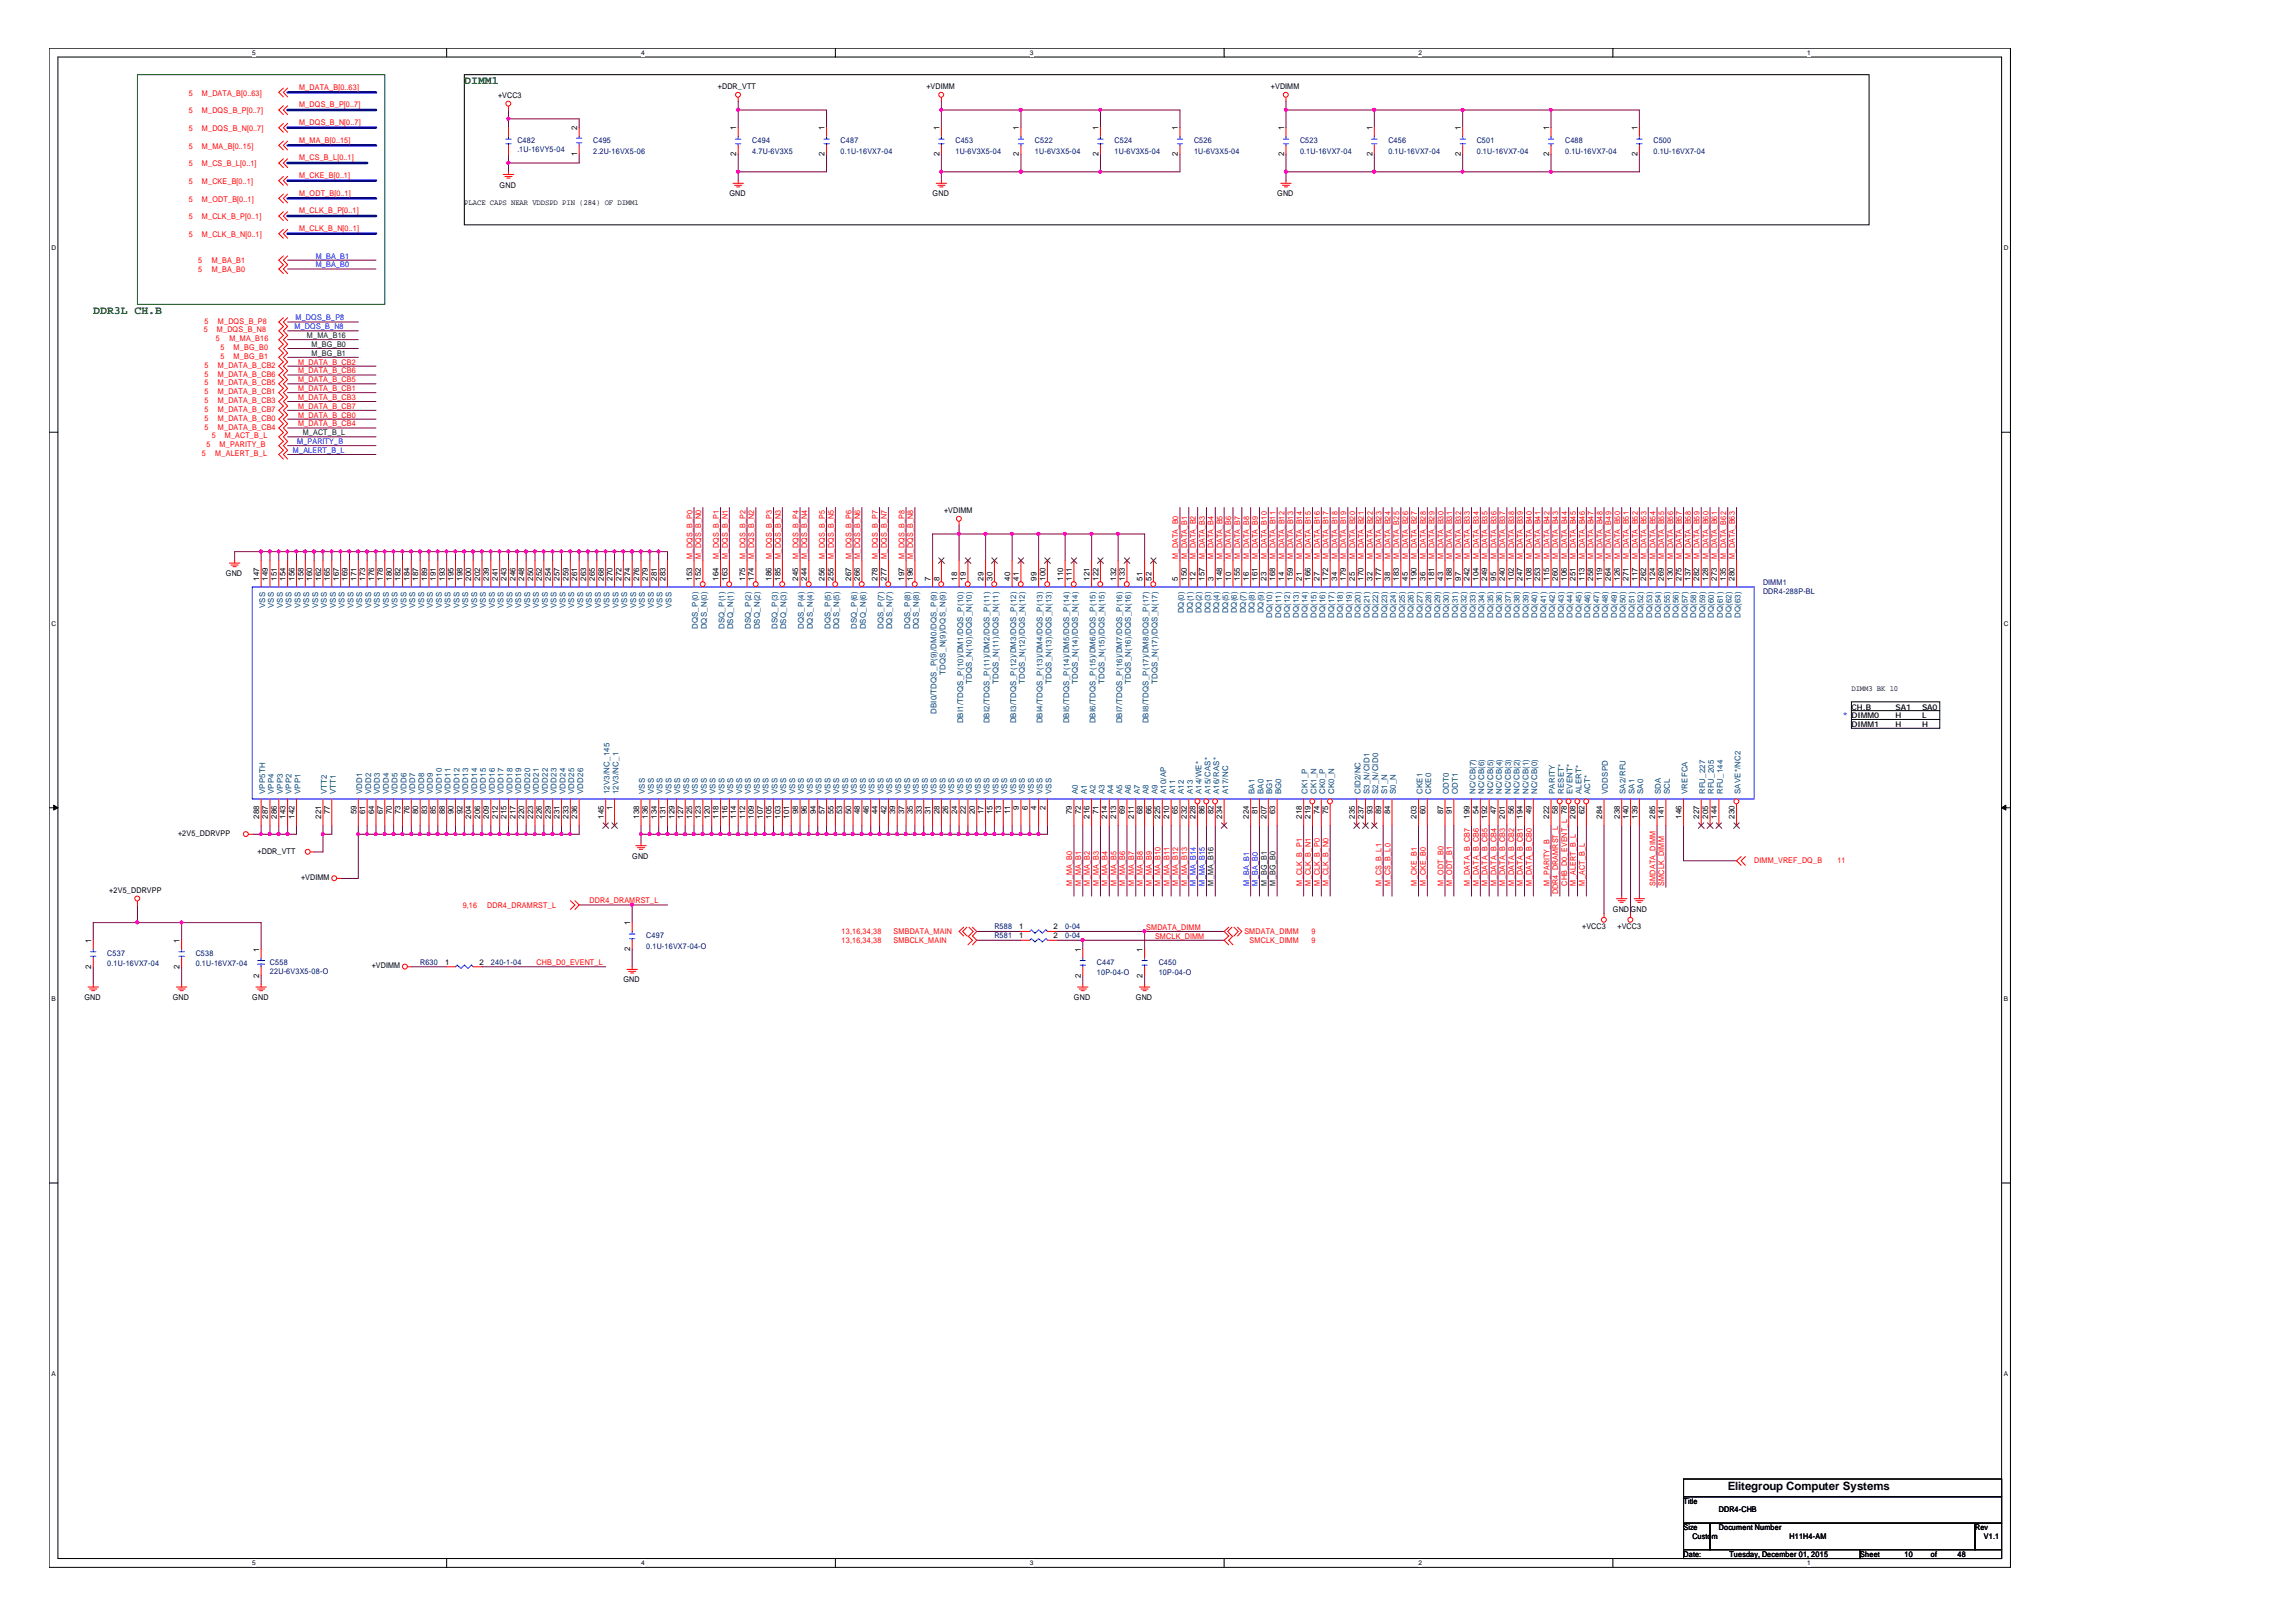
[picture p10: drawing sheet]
<svg xmlns="http://www.w3.org/2000/svg" width="297mm" height="210mm" viewBox="0 0 297 210" stroke-linecap="round" stroke-linejoin="round" font-family="sans-serif">
<defs><g id="words">
<g font-size="1.5" fill="#008000">
<text x="60.1" y="10.9">DIMM1</text>
<text x="12.1" y="40.6">DDR3L CH.B</text>
</g>
<text font-size="1.5" x="223.5" y="192.8">Elitegroup Computer Systems</text>
<g font-size="1" fill="#f00">
<text x="38.7" y="11.6">M_DATA_B[0..63]</text>
<text x="24.4" y="12.4">5</text>
<text x="24.4" y="14.7">5</text>
<text x="24.4" y="16.9">5</text>
<text x="26.1" y="12.4">M_DATA_B[0..63]</text>
<text x="26.1" y="14.7">M_DQS_B_P[0..7]</text>
<text x="26.1" y="16.9">M_DQS_B_N[0..7]</text>
<text x="38.7" y="13.9">M_DQS_B_P[0..7]</text>
<text x="38.7" y="16.2">M_DQS_B_N[0..7]</text>
<text x="24.4" y="19.2">5</text>
<text x="24.4" y="21.5">5</text>
<text x="24.4" y="23.8">5</text>
<text x="26.1" y="19.2">M_MA_B[0..15]</text>
<text x="26.1" y="21.5">M_CS_B_L[0..1]</text>
<text x="26.1" y="23.8">M_CKE_B[0..1]</text>
<text x="38.7" y="18.5">M_MA_B[0..15]</text>
<text x="38.7" y="20.8">M_CS_B_L[0..1]</text>
<text x="38.7" y="23">M_CKE_B[0..1]</text>
<text x="24.4" y="28.4">5</text>
<text x="24.4" y="26.1">5</text>
<text x="26.1" y="28.4">M_CLK_B_P[0..1]</text>
<text x="26.1" y="26.1">M_ODT_B[0..1]</text>
<text x="38.7" y="27.6">M_CLK_B_P[0..1]</text>
<text x="38.7" y="29.9">M_CLK_B_N[0..1]</text>
<text x="38.7" y="25.3">M_ODT_B[0..1]</text>
<text x="24.4" y="30.7">5</text>
<text x="25.7" y="34.1">5</text>
<text x="25.7" y="35.2">5</text>
<text x="26.1" y="30.7">M_CLK_B_N[0..1]</text>
<text x="27.4" y="34.1">M_BA_B1</text>
<text x="27.4" y="35.2">M_BA_B0</text>
<text x="26.5" y="41.9">5</text>
<text x="28.2" y="41.9">M_DQS_B_P8</text>
<text x="26.4" y="43">5</text>
<text x="26.5" y="47.6">5</text>
<text x="27.9" y="44.2">5</text>
<text x="28.1" y="43">M_DQS_B_N8</text>
<text x="28.2" y="47.6">M_DATA_B_CB2</text>
<text x="28.5" y="46.5">5</text>
<text x="28.5" y="45.3">5</text>
<text x="29.7" y="44.2">M_MA_B16</text>
<text x="30.2" y="46.5">M_BG_B1</text>
<text x="30.2" y="45.3">M_BG_B0</text>
<text x="38.6" y="47.2">M_DATA_B_CB2</text>
<text x="26.5" y="48.7">5</text>
<text x="26.5" y="49.9">5</text>
<text x="26.5" y="51">5</text>
<text x="26.5" y="52.2">5</text>
<text x="26.5" y="53.3">5</text>
<text x="28.2" y="48.7">M_DATA_B_CB6</text>
<text x="28.2" y="49.9">M_DATA_B_CB5</text>
<text x="28.2" y="51">M_DATA_B_CB1</text>
<text x="28.2" y="52.2">M_DATA_B_CB3</text>
<text x="28.2" y="53.3">M_DATA_B_CB7</text>
<text x="38.6" y="48.3">M_DATA_B_CB6</text>
<text x="38.6" y="49.5">M_DATA_B_CB5</text>
<text x="38.6" y="50.6">M_DATA_B_CB1</text>
<text x="38.6" y="51.7">M_DATA_B_CB3</text>
<text x="38.6" y="52.9">M_DATA_B_CB7</text>
<text x="26.1" y="59">5</text>
<text x="26.5" y="54.5">5</text>
<text x="26.5" y="55.6">5</text>
<text x="26.7" y="57.9">5</text>
<text x="27.4" y="56.7">5</text>
<text x="27.9" y="59">M_ALERT_B_L</text>
<text x="28.2" y="54.5">M_DATA_B_CB0</text>
<text x="28.2" y="55.6">M_DATA_B_CB4</text>
<text x="28.4" y="57.9">M_PARITY_B</text>
<text x="29.1" y="56.7">M_ACT_B_L</text>
<text x="38.6" y="55.2">M_DATA_B_CB4</text>
<text x="38.6" y="54">M_DATA_B_CB0</text>
<text x="89.6" y="72.3" transform="rotate(-90 89.6 72.3)">M_DQS_B_P0</text>
<text x="90.7" y="72.3" transform="rotate(-90 90.7 72.3)">M_DQS_B_N0</text>
<text x="93" y="72.3" transform="rotate(-90 93 72.3)">M_DQS_B_P1</text>
<text x="94.1" y="72.3" transform="rotate(-90 94.1 72.3)">M_DQS_B_N1</text>
<text x="96.4" y="72.3" transform="rotate(-90 96.4 72.3)">M_DQS_B_P2</text>
<text x="97.6" y="72.3" transform="rotate(-90 97.6 72.3)">M_DQS_B_N2</text>
<text x="99.9" y="72.3" transform="rotate(-90 99.9 72.3)">M_DQS_B_P3</text>
<text x="101" y="72.3" transform="rotate(-90 101 72.3)">M_DQS_B_N3</text>
<text x="103.3" y="72.3" transform="rotate(-90 103.3 72.3)">M_DQS_B_P4</text>
<text x="104.4" y="72.3" transform="rotate(-90 104.4 72.3)">M_DQS_B_N4</text>
<text x="106.7" y="72.3" transform="rotate(-90 106.7 72.3)">M_DQS_B_P5</text>
<text x="107.9" y="72.3" transform="rotate(-90 107.9 72.3)">M_DQS_B_N5</text>
<text x="110.2" y="72.3" transform="rotate(-90 110.2 72.3)">M_DQS_B_P6</text>
<text x="111.3" y="72.3" transform="rotate(-90 111.3 72.3)">M_DQS_B_N6</text>
<text x="113.6" y="72.3" transform="rotate(-90 113.6 72.3)">M_DQS_B_P7</text>
<text x="114.7" y="72.3" transform="rotate(-90 114.7 72.3)">M_DQS_B_N7</text>
<text x="117" y="72.3" transform="rotate(-90 117 72.3)">M_DQS_B_P8</text>
<text x="118.2" y="72.3" transform="rotate(-90 118.2 72.3)">M_DQS_B_N8</text>
<text x="152.4" y="72.3" transform="rotate(-90 152.4 72.3)">M_DATA_B0</text>
<text x="153.6" y="72.3" transform="rotate(-90 153.6 72.3)">M_DATA_B1</text>
<text x="154.7" y="72.3" transform="rotate(-90 154.7 72.3)">M_DATA_B2</text>
<text x="155.9" y="72.3" transform="rotate(-90 155.9 72.3)">M_DATA_B3</text>
<text x="157" y="72.3" transform="rotate(-90 157 72.3)">M_DATA_B4</text>
<text x="158.2" y="72.3" transform="rotate(-90 158.2 72.3)">M_DATA_B5</text>
<text x="159.3" y="72.3" transform="rotate(-90 159.3 72.3)">M_DATA_B6</text>
<text x="160.4" y="72.3" transform="rotate(-90 160.4 72.3)">M_DATA_B7</text>
<text x="161.6" y="72.3" transform="rotate(-90 161.6 72.3)">M_DATA_B8</text>
<text x="162.7" y="72.3" transform="rotate(-90 162.7 72.3)">M_DATA_B9</text>
<text x="163.9" y="72.3" transform="rotate(-90 163.9 72.3)">M_DATA_B10</text>
<text x="165" y="72.3" transform="rotate(-90 165 72.3)">M_DATA_B11</text>
<text x="166.2" y="72.3" transform="rotate(-90 166.2 72.3)">M_DATA_B12</text>
<text x="167.3" y="72.3" transform="rotate(-90 167.3 72.3)">M_DATA_B13</text>
<text x="168.4" y="72.3" transform="rotate(-90 168.4 72.3)">M_DATA_B14</text>
<text x="169.6" y="72.3" transform="rotate(-90 169.6 72.3)">M_DATA_B15</text>
<text x="170.7" y="72.3" transform="rotate(-90 170.7 72.3)">M_DATA_B16</text>
<text x="171.9" y="72.3" transform="rotate(-90 171.9 72.3)">M_DATA_B17</text>
<text x="173" y="72.3" transform="rotate(-90 173 72.3)">M_DATA_B18</text>
<text x="174.2" y="72.3" transform="rotate(-90 174.2 72.3)">M_DATA_B19</text>
<text x="175.3" y="72.3" transform="rotate(-90 175.3 72.3)">M_DATA_B20</text>
<text x="176.4" y="72.3" transform="rotate(-90 176.4 72.3)">M_DATA_B21</text>
<text x="177.6" y="72.3" transform="rotate(-90 177.6 72.3)">M_DATA_B22</text>
<text x="178.7" y="72.3" transform="rotate(-90 178.7 72.3)">M_DATA_B23</text>
<text x="179.9" y="72.3" transform="rotate(-90 179.9 72.3)">M_DATA_B24</text>
<text x="181" y="72.3" transform="rotate(-90 181 72.3)">M_DATA_B25</text>
<text x="182.2" y="72.3" transform="rotate(-90 182.2 72.3)">M_DATA_B26</text>
<text x="183.3" y="72.3" transform="rotate(-90 183.3 72.3)">M_DATA_B27</text>
<text x="184.4" y="72.3" transform="rotate(-90 184.4 72.3)">M_DATA_B28</text>
<text x="185.6" y="72.3" transform="rotate(-90 185.6 72.3)">M_DATA_B29</text>
<text x="186.7" y="72.3" transform="rotate(-90 186.7 72.3)">M_DATA_B30</text>
<text x="187.9" y="72.3" transform="rotate(-90 187.9 72.3)">M_DATA_B31</text>
<text x="189" y="72.3" transform="rotate(-90 189 72.3)">M_DATA_B32</text>
<text x="190.2" y="72.3" transform="rotate(-90 190.2 72.3)">M_DATA_B33</text>
<text x="191.3" y="72.3" transform="rotate(-90 191.3 72.3)">M_DATA_B34</text>
<text x="192.4" y="72.3" transform="rotate(-90 192.4 72.3)">M_DATA_B35</text>
<text x="193.6" y="72.3" transform="rotate(-90 193.6 72.3)">M_DATA_B36</text>
<text x="194.7" y="72.3" transform="rotate(-90 194.7 72.3)">M_DATA_B37</text>
<text x="195.9" y="72.3" transform="rotate(-90 195.9 72.3)">M_DATA_B38</text>
<text x="197" y="72.3" transform="rotate(-90 197 72.3)">M_DATA_B39</text>
<text x="198.2" y="72.3" transform="rotate(-90 198.2 72.3)">M_DATA_B40</text>
<text x="199.3" y="72.3" transform="rotate(-90 199.3 72.3)">M_DATA_B41</text>
<text x="200.4" y="72.3" transform="rotate(-90 200.4 72.3)">M_DATA_B42</text>
<text x="201.6" y="72.3" transform="rotate(-90 201.6 72.3)">M_DATA_B43</text>
<text x="202.7" y="72.3" transform="rotate(-90 202.7 72.3)">M_DATA_B44</text>
<text x="203.9" y="72.3" transform="rotate(-90 203.9 72.3)">M_DATA_B45</text>
<text x="205" y="72.3" transform="rotate(-90 205 72.3)">M_DATA_B46</text>
<text x="206.2" y="72.3" transform="rotate(-90 206.2 72.3)">M_DATA_B47</text>
<text x="207.3" y="72.3" transform="rotate(-90 207.3 72.3)">M_DATA_B48</text>
<text x="208.4" y="72.3" transform="rotate(-90 208.4 72.3)">M_DATA_B49</text>
<text x="209.6" y="72.3" transform="rotate(-90 209.6 72.3)">M_DATA_B50</text>
<text x="210.7" y="72.3" transform="rotate(-90 210.7 72.3)">M_DATA_B51</text>
<text x="211.9" y="72.3" transform="rotate(-90 211.9 72.3)">M_DATA_B52</text>
<text x="213" y="72.3" transform="rotate(-90 213 72.3)">M_DATA_B53</text>
<text x="214.2" y="72.3" transform="rotate(-90 214.2 72.3)">M_DATA_B54</text>
<text x="215.3" y="72.3" transform="rotate(-90 215.3 72.3)">M_DATA_B55</text>
<text x="216.5" y="72.3" transform="rotate(-90 216.5 72.3)">M_DATA_B56</text>
<text x="217.6" y="72.3" transform="rotate(-90 217.6 72.3)">M_DATA_B57</text>
<text x="218.7" y="72.3" transform="rotate(-90 218.7 72.3)">M_DATA_B58</text>
<text x="219.9" y="72.3" transform="rotate(-90 219.9 72.3)">M_DATA_B59</text>
<text x="221" y="72.3" transform="rotate(-90 221 72.3)">M_DATA_B60</text>
<text x="222.2" y="72.3" transform="rotate(-90 222.2 72.3)">M_DATA_B61</text>
<text x="223.3" y="72.3" transform="rotate(-90 223.3 72.3)">M_DATA_B62</text>
<text x="224.5" y="72.3" transform="rotate(-90 224.5 72.3)">M_DATA_B63</text>
<text x="226.9" y="111.7">DIMM_VREF_DQ_B</text>
<text x="237.7" y="111.7">11</text>
<text x="59.9" y="117.4">9,16</text>
<text x="63" y="117.4">DDR4_DRAMRST_L</text>
<text x="76.3" y="116.9">DDR4_DRAMRST_L</text>
<text x="138.7" y="114.6" transform="rotate(-90 138.7 114.6)">M_MA_B0</text>
<text x="139.9" y="114.6" transform="rotate(-90 139.9 114.6)">M_MA_B1</text>
<text x="141" y="114.6" transform="rotate(-90 141 114.6)">M_MA_B2</text>
<text x="142.2" y="114.6" transform="rotate(-90 142.2 114.6)">M_MA_B3</text>
<text x="143.3" y="114.6" transform="rotate(-90 143.3 114.6)">M_MA_B4</text>
<text x="144.4" y="114.6" transform="rotate(-90 144.4 114.6)">M_MA_B5</text>
<text x="145.6" y="114.6" transform="rotate(-90 145.6 114.6)">M_MA_B6</text>
<text x="146.7" y="114.6" transform="rotate(-90 146.7 114.6)">M_MA_B7</text>
<text x="147.9" y="114.6" transform="rotate(-90 147.9 114.6)">M_MA_B8</text>
<text x="149" y="114.6" transform="rotate(-90 149 114.6)">M_MA_B9</text>
<text x="150.2" y="114.6" transform="rotate(-90 150.2 114.6)">M_MA_B10</text>
<text x="151.3" y="114.6" transform="rotate(-90 151.3 114.6)">M_MA_B11</text>
<text x="152.4" y="114.6" transform="rotate(-90 152.4 114.6)">M_MA_B12</text>
<text x="153.6" y="114.6" transform="rotate(-90 153.6 114.6)">M_MA_B13</text>
<text x="168.4" y="114.6" transform="rotate(-90 168.4 114.6)">M_CLK_B_P1</text>
<text x="169.6" y="114.6" transform="rotate(-90 169.6 114.6)">M_CLK_B_N1</text>
<text x="170.7" y="114.6" transform="rotate(-90 170.7 114.6)">M_CLK_B_P0</text>
<text x="171.9" y="114.6" transform="rotate(-90 171.9 114.6)">M_CLK_B_N0</text>
<text x="178.7" y="114.6" transform="rotate(-90 178.7 114.6)">M_CS_B_L1</text>
<text x="179.9" y="114.6" transform="rotate(-90 179.9 114.6)">M_CS_B_L0</text>
<text x="183.3" y="114.6" transform="rotate(-90 183.3 114.6)">M_CKE_B1</text>
<text x="184.4" y="114.6" transform="rotate(-90 184.4 114.6)">M_CKE_B0</text>
<text x="186.7" y="114.6" transform="rotate(-90 186.7 114.6)">M_ODT_B0</text>
<text x="187.9" y="114.6" transform="rotate(-90 187.9 114.6)">M_ODT_B1</text>
<text x="190.2" y="114.6" transform="rotate(-90 190.2 114.6)">M_DATA_B_CB7</text>
<text x="191.3" y="114.6" transform="rotate(-90 191.3 114.6)">M_DATA_B_CB6</text>
<text x="192.4" y="114.6" transform="rotate(-90 192.4 114.6)">M_DATA_B_CB5</text>
<text x="193.6" y="114.6" transform="rotate(-90 193.6 114.6)">M_DATA_B_CB4</text>
<text x="194.7" y="114.6" transform="rotate(-90 194.7 114.6)">M_DATA_B_CB3</text>
<text x="195.9" y="114.6" transform="rotate(-90 195.9 114.6)">M_DATA_B_CB2</text>
<text x="197" y="114.6" transform="rotate(-90 197 114.6)">M_DATA_B_CB1</text>
<text x="198.2" y="114.6" transform="rotate(-90 198.2 114.6)">M_DATA_B_CB0</text>
<text x="200.4" y="114.6" transform="rotate(-90 200.4 114.6)">M_PARITY_B</text>
<text x="201.6" y="115.8" transform="rotate(-90 201.6 115.8)">DDR4_DRAMRST_L</text>
<text x="202.7" y="114.6" transform="rotate(-90 202.7 114.6)">CHB_D0_EVENT_L 78</text>
<text x="203.9" y="114.6" transform="rotate(-90 203.9 114.6)">M_ALERT_B_L</text>
<text x="205" y="114.6" transform="rotate(-90 205 114.6)">M_ACT_B_L</text>
<text x="214.2" y="114.6" transform="rotate(-90 214.2 114.6)">SMDATA_DIMM</text>
<text x="215.3" y="114.6" transform="rotate(-90 215.3 114.6)">SMCLK_DIMM</text>
<text x="69.4" y="124.9">CHB_D0_EVENT_L</text>
<text x="108.9" y="120.9">13,16,34,38</text>
<text x="108.9" y="122">13,16,34,38</text>
<text x="115.6" y="120.9">SMBDATA_MAIN</text>
<text x="115.6" y="122">SMBCLK_MAIN</text>
<text x="148.3" y="120.3">SMDATA_DIMM</text>
<text x="149.4" y="121.5">SMCLK_DIMM</text>
<text x="161" y="120.9">SMDATA_DIMM</text>
<text x="161.7" y="122">SMCLK_DIMM</text>
<text x="169.7" y="120.9">9</text>
<text x="169.7" y="122">9</text>
</g>
<g font-size="1">
<text x="92.9" y="11.5">+DDR_VTT</text>
<text x="119.8" y="11.5">+VDIMM</text>
<text x="164.4" y="11.5">+VDIMM</text>
<text x="64.4" y="12.6">+VCC3</text>
<text x="74.7" y="16.9" transform="rotate(-90 74.7 16.9)">2</text>
<text x="95.2" y="16.9" transform="rotate(-90 95.2 16.9)">1</text>
<text x="106.7" y="16.9" transform="rotate(-90 106.7 16.9)">1</text>
<text x="121.5" y="16.9" transform="rotate(-90 121.5 16.9)">1</text>
<text x="131.8" y="16.9" transform="rotate(-90 131.8 16.9)">1</text>
<text x="142.1" y="16.9" transform="rotate(-90 142.1 16.9)">1</text>
<text x="152.4" y="16.9" transform="rotate(-90 152.4 16.9)">1</text>
<text x="166.1" y="16.9" transform="rotate(-90 166.1 16.9)">1</text>
<text x="177.5" y="16.9" transform="rotate(-90 177.5 16.9)">1</text>
<text x="189" y="16.9" transform="rotate(-90 189 16.9)">1</text>
<text x="200.4" y="16.9" transform="rotate(-90 200.4 16.9)">1</text>
<text x="211.8" y="16.9" transform="rotate(-90 211.8 16.9)">1</text>
<text x="74.7" y="20.2" transform="rotate(-90 74.7 20.2)">1</text>
<text x="95.2" y="20.2" transform="rotate(-90 95.2 20.2)">2</text>
<text x="106.7" y="20.2" transform="rotate(-90 106.7 20.2)">2</text>
<text x="121.5" y="20.2" transform="rotate(-90 121.5 20.2)">2</text>
<text x="131.8" y="20.2" transform="rotate(-90 131.8 20.2)">2</text>
<text x="142.1" y="20.2" transform="rotate(-90 142.1 20.2)">2</text>
<text x="152.4" y="20.2" transform="rotate(-90 152.4 20.2)">2</text>
<text x="166.1" y="20.2" transform="rotate(-90 166.1 20.2)">2</text>
<text x="177.5" y="20.2" transform="rotate(-90 177.5 20.2)">2</text>
<text x="189" y="20.2" transform="rotate(-90 189 20.2)">2</text>
<text x="200.4" y="20.2" transform="rotate(-90 200.4 20.2)">2</text>
<text x="211.8" y="20.2" transform="rotate(-90 211.8 20.2)">2</text>
<text x="60.1" y="26.5">PLACE CAPS NEAR VDDSPD PIN (284) OF DIMM1</text>
<text x="64.6" y="24.3">GND</text>
<text x="94.4" y="25.4">GND</text>
<text x="120.6" y="25.4">GND</text>
<text x="165.2" y="25.4">GND</text>
<text x="122.1" y="66.4">+VDIMM</text>
<text x="29.2" y="74.6">GND</text>
<text x="33.5" y="75.2" transform="rotate(-90 33.5 75.2)">147</text>
<text x="34.7" y="75.2" transform="rotate(-90 34.7 75.2)">149</text>
<text x="35.8" y="75.2" transform="rotate(-90 35.8 75.2)">151</text>
<text x="37" y="75.2" transform="rotate(-90 37 75.2)">154</text>
<text x="38.1" y="75.2" transform="rotate(-90 38.1 75.2)">156</text>
<text x="39.2" y="75.2" transform="rotate(-90 39.2 75.2)">158</text>
<text x="40.4" y="75.2" transform="rotate(-90 40.4 75.2)">160</text>
<text x="41.5" y="75.2" transform="rotate(-90 41.5 75.2)">162</text>
<text x="42.7" y="75.2" transform="rotate(-90 42.7 75.2)">165</text>
<text x="43.8" y="75.2" transform="rotate(-90 43.8 75.2)">167</text>
<text x="45" y="75.2" transform="rotate(-90 45 75.2)">169</text>
<text x="46.1" y="75.2" transform="rotate(-90 46.1 75.2)">171</text>
<text x="47.2" y="75.2" transform="rotate(-90 47.2 75.2)">173</text>
<text x="48.4" y="75.2" transform="rotate(-90 48.4 75.2)">176</text>
<text x="49.5" y="75.2" transform="rotate(-90 49.5 75.2)">178</text>
<text x="50.7" y="75.2" transform="rotate(-90 50.7 75.2)">180</text>
<text x="51.8" y="75.2" transform="rotate(-90 51.8 75.2)">182</text>
<text x="53" y="75.2" transform="rotate(-90 53 75.2)">184</text>
<text x="54.1" y="75.2" transform="rotate(-90 54.1 75.2)">187</text>
<text x="55.2" y="75.2" transform="rotate(-90 55.2 75.2)">189</text>
<text x="56.4" y="75.2" transform="rotate(-90 56.4 75.2)">191</text>
<text x="57.5" y="75.2" transform="rotate(-90 57.5 75.2)">193</text>
<text x="58.7" y="75.2" transform="rotate(-90 58.7 75.2)">195</text>
<text x="59.8" y="75.2" transform="rotate(-90 59.8 75.2)">198</text>
<text x="61" y="75.2" transform="rotate(-90 61 75.2)">200</text>
<text x="62.1" y="75.2" transform="rotate(-90 62.1 75.2)">202</text>
<text x="63.2" y="75.2" transform="rotate(-90 63.2 75.2)">239</text>
<text x="64.4" y="75.2" transform="rotate(-90 64.4 75.2)">241</text>
<text x="65.5" y="75.2" transform="rotate(-90 65.5 75.2)">243</text>
<text x="66.7" y="75.2" transform="rotate(-90 66.7 75.2)">246</text>
<text x="67.8" y="75.2" transform="rotate(-90 67.8 75.2)">248</text>
<text x="69" y="75.2" transform="rotate(-90 69 75.2)">250</text>
<text x="70.1" y="75.2" transform="rotate(-90 70.1 75.2)">252</text>
<text x="71.2" y="75.2" transform="rotate(-90 71.2 75.2)">254</text>
<text x="72.4" y="75.2" transform="rotate(-90 72.4 75.2)">257</text>
<text x="73.5" y="75.2" transform="rotate(-90 73.5 75.2)">259</text>
<text x="74.7" y="75.2" transform="rotate(-90 74.7 75.2)">261</text>
<text x="75.8" y="75.2" transform="rotate(-90 75.8 75.2)">263</text>
<text x="77" y="75.2" transform="rotate(-90 77 75.2)">265</text>
<text x="78.1" y="75.2" transform="rotate(-90 78.1 75.2)">268</text>
<text x="79.2" y="75.2" transform="rotate(-90 79.2 75.2)">270</text>
<text x="80.4" y="75.2" transform="rotate(-90 80.4 75.2)">272</text>
<text x="81.5" y="75.2" transform="rotate(-90 81.5 75.2)">274</text>
<text x="82.7" y="75.2" transform="rotate(-90 82.7 75.2)">276</text>
<text x="83.8" y="75.2" transform="rotate(-90 83.8 75.2)">279</text>
<text x="85" y="75.2" transform="rotate(-90 85 75.2)">281</text>
<text x="86.1" y="75.2" transform="rotate(-90 86.1 75.2)">283</text>
<text x="89.5" y="75.2" transform="rotate(-90 89.5 75.2)">153</text>
<text x="90.7" y="75.2" transform="rotate(-90 90.7 75.2)">152</text>
<text x="93" y="75.2" transform="rotate(-90 93 75.2)">164</text>
<text x="94.1" y="75.2" transform="rotate(-90 94.1 75.2)">163</text>
<text x="96.4" y="75.2" transform="rotate(-90 96.4 75.2)">175</text>
<text x="97.5" y="75.2" transform="rotate(-90 97.5 75.2)">174</text>
<text x="99.8" y="75.2" transform="rotate(-90 99.8 75.2)">186</text>
<text x="101" y="75.2" transform="rotate(-90 101 75.2)">185</text>
<text x="103.3" y="75.2" transform="rotate(-90 103.3 75.2)">245</text>
<text x="104.4" y="75.2" transform="rotate(-90 104.4 75.2)">244</text>
<text x="106.7" y="75.2" transform="rotate(-90 106.7 75.2)">256</text>
<text x="107.8" y="75.2" transform="rotate(-90 107.8 75.2)">255</text>
<text x="110.1" y="75.2" transform="rotate(-90 110.1 75.2)">267</text>
<text x="111.3" y="75.2" transform="rotate(-90 111.3 75.2)">266</text>
<text x="113.5" y="75.2" transform="rotate(-90 113.5 75.2)">278</text>
<text x="114.7" y="75.2" transform="rotate(-90 114.7 75.2)">277</text>
<text x="117" y="75.2" transform="rotate(-90 117 75.2)">197</text>
<text x="118.1" y="75.2" transform="rotate(-90 118.1 75.2)">196</text>
<text x="120.4" y="75.2" transform="rotate(-90 120.4 75.2)">7</text>
<text x="121.5" y="75.2" transform="rotate(-90 121.5 75.2)">8</text>
<text x="123.8" y="75.2" transform="rotate(-90 123.8 75.2)">18</text>
<text x="125" y="75.2" transform="rotate(-90 125 75.2)">19</text>
<text x="127.3" y="75.2" transform="rotate(-90 127.3 75.2)">29</text>
<text x="128.4" y="75.2" transform="rotate(-90 128.4 75.2)">30</text>
<text x="130.7" y="75.2" transform="rotate(-90 130.7 75.2)">40</text>
<text x="131.8" y="75.2" transform="rotate(-90 131.8 75.2)">41</text>
<text x="134.1" y="75.2" transform="rotate(-90 134.1 75.2)">99</text>
<text x="135.3" y="75.2" transform="rotate(-90 135.3 75.2)">100</text>
<text x="137.5" y="75.2" transform="rotate(-90 137.5 75.2)">110</text>
<text x="138.7" y="75.2" transform="rotate(-90 138.7 75.2)">111</text>
<text x="141" y="75.2" transform="rotate(-90 141 75.2)">121</text>
<text x="142.1" y="75.2" transform="rotate(-90 142.1 75.2)">122</text>
<text x="144.4" y="75.2" transform="rotate(-90 144.4 75.2)">132</text>
<text x="145.5" y="75.2" transform="rotate(-90 145.5 75.2)">133</text>
<text x="147.8" y="75.2" transform="rotate(-90 147.8 75.2)">51</text>
<text x="149" y="75.2" transform="rotate(-90 149 75.2)">52</text>
<text x="152.4" y="75.2" transform="rotate(-90 152.4 75.2)">5</text>
<text x="153.5" y="75.2" transform="rotate(-90 153.5 75.2)">150</text>
<text x="154.7" y="75.2" transform="rotate(-90 154.7 75.2)">12</text>
<text x="155.8" y="75.2" transform="rotate(-90 155.8 75.2)">157</text>
<text x="157" y="75.2" transform="rotate(-90 157 75.2)">3</text>
<text x="158.1" y="75.2" transform="rotate(-90 158.1 75.2)">148</text>
<text x="159.3" y="75.2" transform="rotate(-90 159.3 75.2)">10</text>
<text x="160.4" y="75.2" transform="rotate(-90 160.4 75.2)">155</text>
<text x="161.5" y="75.2" transform="rotate(-90 161.5 75.2)">16</text>
<text x="162.7" y="75.2" transform="rotate(-90 162.7 75.2)">161</text>
<text x="163.8" y="75.2" transform="rotate(-90 163.8 75.2)">23</text>
<text x="165" y="75.2" transform="rotate(-90 165 75.2)">168</text>
<text x="166.1" y="75.2" transform="rotate(-90 166.1 75.2)">14</text>
<text x="167.3" y="75.2" transform="rotate(-90 167.3 75.2)">159</text>
<text x="168.4" y="75.2" transform="rotate(-90 168.4 75.2)">21</text>
<text x="169.5" y="75.2" transform="rotate(-90 169.5 75.2)">166</text>
<text x="170.7" y="75.2" transform="rotate(-90 170.7 75.2)">27</text>
<text x="171.8" y="75.2" transform="rotate(-90 171.8 75.2)">172</text>
<text x="173" y="75.2" transform="rotate(-90 173 75.2)">34</text>
<text x="174.1" y="75.2" transform="rotate(-90 174.1 75.2)">179</text>
<text x="175.3" y="75.2" transform="rotate(-90 175.3 75.2)">25</text>
<text x="176.4" y="75.2" transform="rotate(-90 176.4 75.2)">170</text>
<text x="177.5" y="75.2" transform="rotate(-90 177.5 75.2)">32</text>
<text x="178.7" y="75.2" transform="rotate(-90 178.7 75.2)">177</text>
<text x="179.8" y="75.2" transform="rotate(-90 179.8 75.2)">38</text>
<text x="181" y="75.2" transform="rotate(-90 181 75.2)">183</text>
<text x="182.1" y="75.2" transform="rotate(-90 182.1 75.2)">45</text>
<text x="183.3" y="75.2" transform="rotate(-90 183.3 75.2)">190</text>
<text x="184.4" y="75.2" transform="rotate(-90 184.4 75.2)">36</text>
<text x="185.5" y="75.2" transform="rotate(-90 185.5 75.2)">181</text>
<text x="186.7" y="75.2" transform="rotate(-90 186.7 75.2)">43</text>
<text x="187.8" y="75.2" transform="rotate(-90 187.8 75.2)">188</text>
<text x="189" y="75.2" transform="rotate(-90 189 75.2)">97</text>
<text x="190.1" y="75.2" transform="rotate(-90 190.1 75.2)">242</text>
<text x="191.3" y="75.2" transform="rotate(-90 191.3 75.2)">104</text>
<text x="192.4" y="75.2" transform="rotate(-90 192.4 75.2)">249</text>
<text x="193.5" y="75.2" transform="rotate(-90 193.5 75.2)">95</text>
<text x="194.7" y="75.2" transform="rotate(-90 194.7 75.2)">240</text>
<text x="195.8" y="75.2" transform="rotate(-90 195.8 75.2)">102</text>
<text x="197" y="75.2" transform="rotate(-90 197 75.2)">247</text>
<text x="198.1" y="75.2" transform="rotate(-90 198.1 75.2)">108</text>
<text x="199.3" y="75.2" transform="rotate(-90 199.3 75.2)">253</text>
<text x="200.4" y="75.2" transform="rotate(-90 200.4 75.2)">115</text>
<text x="201.5" y="75.2" transform="rotate(-90 201.5 75.2)">260</text>
<text x="202.7" y="75.2" transform="rotate(-90 202.7 75.2)">106</text>
<text x="203.8" y="75.2" transform="rotate(-90 203.8 75.2)">251</text>
<text x="205" y="75.2" transform="rotate(-90 205 75.2)">113</text>
<text x="206.1" y="75.2" transform="rotate(-90 206.1 75.2)">258</text>
<text x="207.3" y="75.2" transform="rotate(-90 207.3 75.2)">119</text>
<text x="208.4" y="75.2" transform="rotate(-90 208.4 75.2)">264</text>
<text x="209.5" y="75.2" transform="rotate(-90 209.5 75.2)">126</text>
<text x="210.7" y="75.2" transform="rotate(-90 210.7 75.2)">271</text>
<text x="211.8" y="75.2" transform="rotate(-90 211.8 75.2)">117</text>
<text x="213" y="75.2" transform="rotate(-90 213 75.2)">262</text>
<text x="214.1" y="75.2" transform="rotate(-90 214.1 75.2)">124</text>
<text x="215.3" y="75.2" transform="rotate(-90 215.3 75.2)">269</text>
<text x="216.4" y="75.2" transform="rotate(-90 216.4 75.2)">130</text>
<text x="217.6" y="75.2" transform="rotate(-90 217.6 75.2)">275</text>
<text x="218.7" y="75.2" transform="rotate(-90 218.7 75.2)">137</text>
<text x="219.8" y="75.2" transform="rotate(-90 219.8 75.2)">282</text>
<text x="221" y="75.2" transform="rotate(-90 221 75.2)">128</text>
<text x="222.1" y="75.2" transform="rotate(-90 222.1 75.2)">273</text>
<text x="223.3" y="75.2" transform="rotate(-90 223.3 75.2)">135</text>
<text x="224.4" y="75.2" transform="rotate(-90 224.4 75.2)">280</text>
<text x="239.5" y="89.4">DIMM3 BK 10</text>
<text x="239.5" y="91.8">CH.B</text>
<text x="239.5" y="94.1">DIMM1</text>
<text x="239.5" y="93">DIMM0</text>
<text x="245.2" y="93">H</text>
<text x="245.2" y="94.1">H</text>
<text x="245.2" y="91.8">SA1</text>
<text x="248.7" y="94.1">H</text>
<text x="248.7" y="93">L</text>
<text x="248.7" y="91.8">SA0</text>
<text x="33.5" y="106" transform="rotate(-90 33.5 106)">288</text>
<text x="34.7" y="106" transform="rotate(-90 34.7 106)">287</text>
<text x="35.8" y="106" transform="rotate(-90 35.8 106)">286</text>
<text x="37" y="106" transform="rotate(-90 37 106)">143</text>
<text x="38.1" y="106" transform="rotate(-90 38.1 106)">142</text>
<text x="41.5" y="106" transform="rotate(-90 41.5 106)">221</text>
<text x="42.7" y="105.4" transform="rotate(-90 42.7 105.4)">77</text>
<text x="46.1" y="105.4" transform="rotate(-90 46.1 105.4)">59</text>
<text x="47.2" y="105.4" transform="rotate(-90 47.2 105.4)">61</text>
<text x="48.4" y="105.4" transform="rotate(-90 48.4 105.4)">64</text>
<text x="49.5" y="105.4" transform="rotate(-90 49.5 105.4)">67</text>
<text x="50.7" y="105.4" transform="rotate(-90 50.7 105.4)">70</text>
<text x="51.8" y="105.4" transform="rotate(-90 51.8 105.4)">73</text>
<text x="53" y="105.4" transform="rotate(-90 53 105.4)">76</text>
<text x="54.1" y="105.4" transform="rotate(-90 54.1 105.4)">80</text>
<text x="55.2" y="105.4" transform="rotate(-90 55.2 105.4)">83</text>
<text x="56.4" y="105.4" transform="rotate(-90 56.4 105.4)">85</text>
<text x="57.5" y="105.4" transform="rotate(-90 57.5 105.4)">88</text>
<text x="58.7" y="105.4" transform="rotate(-90 58.7 105.4)">90</text>
<text x="59.8" y="105.4" transform="rotate(-90 59.8 105.4)">92</text>
<text x="61" y="106" transform="rotate(-90 61 106)">204</text>
<text x="62.1" y="106" transform="rotate(-90 62.1 106)">206</text>
<text x="63.2" y="106" transform="rotate(-90 63.2 106)">209</text>
<text x="64.4" y="106" transform="rotate(-90 64.4 106)">212</text>
<text x="65.5" y="106" transform="rotate(-90 65.5 106)">215</text>
<text x="66.7" y="106" transform="rotate(-90 66.7 106)">217</text>
<text x="67.8" y="106" transform="rotate(-90 67.8 106)">220</text>
<text x="69" y="106" transform="rotate(-90 69 106)">223</text>
<text x="70.1" y="106" transform="rotate(-90 70.1 106)">226</text>
<text x="71.2" y="106" transform="rotate(-90 71.2 106)">229</text>
<text x="72.4" y="106" transform="rotate(-90 72.4 106)">231</text>
<text x="73.5" y="106" transform="rotate(-90 73.5 106)">233</text>
<text x="74.7" y="106" transform="rotate(-90 74.7 106)">236</text>
<text x="78.1" y="106" transform="rotate(-90 78.1 106)">145</text>
<text x="79.2" y="104.8" transform="rotate(-90 79.2 104.8)">1</text>
<text x="82.7" y="106" transform="rotate(-90 82.7 106)">138</text>
<text x="83.8" y="106" transform="rotate(-90 83.8 106)">136</text>
<text x="85" y="106" transform="rotate(-90 85 106)">134</text>
<text x="86.1" y="106" transform="rotate(-90 86.1 106)">131</text>
<text x="87.2" y="106" transform="rotate(-90 87.2 106)">129</text>
<text x="88.4" y="106" transform="rotate(-90 88.4 106)">127</text>
<text x="89.5" y="106" transform="rotate(-90 89.5 106)">125</text>
<text x="90.7" y="106" transform="rotate(-90 90.7 106)">123</text>
<text x="91.8" y="106" transform="rotate(-90 91.8 106)">120</text>
<text x="93" y="106" transform="rotate(-90 93 106)">118</text>
<text x="94.1" y="106" transform="rotate(-90 94.1 106)">116</text>
<text x="95.2" y="106" transform="rotate(-90 95.2 106)">114</text>
<text x="96.4" y="106" transform="rotate(-90 96.4 106)">112</text>
<text x="97.5" y="106" transform="rotate(-90 97.5 106)">109</text>
<text x="98.7" y="106" transform="rotate(-90 98.7 106)">107</text>
<text x="99.8" y="106" transform="rotate(-90 99.8 106)">105</text>
<text x="101" y="106" transform="rotate(-90 101 106)">103</text>
<text x="102.1" y="106" transform="rotate(-90 102.1 106)">101</text>
<text x="103.3" y="105.4" transform="rotate(-90 103.3 105.4)">98</text>
<text x="104.4" y="105.4" transform="rotate(-90 104.4 105.4)">96</text>
<text x="105.5" y="105.4" transform="rotate(-90 105.5 105.4)">94</text>
<text x="106.7" y="105.4" transform="rotate(-90 106.7 105.4)">57</text>
<text x="107.8" y="105.4" transform="rotate(-90 107.8 105.4)">55</text>
<text x="109" y="105.4" transform="rotate(-90 109 105.4)">53</text>
<text x="110.1" y="105.4" transform="rotate(-90 110.1 105.4)">50</text>
<text x="111.3" y="105.4" transform="rotate(-90 111.3 105.4)">48</text>
<text x="112.4" y="105.4" transform="rotate(-90 112.4 105.4)">46</text>
<text x="113.5" y="105.4" transform="rotate(-90 113.5 105.4)">44</text>
<text x="114.7" y="105.4" transform="rotate(-90 114.7 105.4)">42</text>
<text x="115.8" y="105.4" transform="rotate(-90 115.8 105.4)">39</text>
<text x="117" y="105.4" transform="rotate(-90 117 105.4)">37</text>
<text x="118.1" y="105.4" transform="rotate(-90 118.1 105.4)">35</text>
<text x="119.3" y="105.4" transform="rotate(-90 119.3 105.4)">33</text>
<text x="120.4" y="105.4" transform="rotate(-90 120.4 105.4)">31</text>
<text x="121.5" y="105.4" transform="rotate(-90 121.5 105.4)">28</text>
<text x="122.7" y="105.4" transform="rotate(-90 122.7 105.4)">26</text>
<text x="123.8" y="105.4" transform="rotate(-90 123.8 105.4)">24</text>
<text x="125" y="105.4" transform="rotate(-90 125 105.4)">22</text>
<text x="126.1" y="105.4" transform="rotate(-90 126.1 105.4)">20</text>
<text x="127.3" y="105.4" transform="rotate(-90 127.3 105.4)">17</text>
<text x="128.4" y="105.4" transform="rotate(-90 128.4 105.4)">15</text>
<text x="129.5" y="105.4" transform="rotate(-90 129.5 105.4)">13</text>
<text x="130.7" y="105.4" transform="rotate(-90 130.7 105.4)">11</text>
<text x="131.8" y="104.8" transform="rotate(-90 131.8 104.8)">9</text>
<text x="133" y="104.8" transform="rotate(-90 133 104.8)">6</text>
<text x="134.1" y="104.8" transform="rotate(-90 134.1 104.8)">4</text>
<text x="135.3" y="104.8" transform="rotate(-90 135.3 104.8)">2</text>
<text x="138.7" y="105.4" transform="rotate(-90 138.7 105.4)">79</text>
<text x="139.8" y="105.4" transform="rotate(-90 139.8 105.4)">72</text>
<text x="141" y="106" transform="rotate(-90 141 106)">216</text>
<text x="142.1" y="105.4" transform="rotate(-90 142.1 105.4)">71</text>
<text x="143.3" y="106" transform="rotate(-90 143.3 106)">214</text>
<text x="144.4" y="106" transform="rotate(-90 144.4 106)">213</text>
<text x="145.5" y="105.4" transform="rotate(-90 145.5 105.4)">69</text>
<text x="146.7" y="106" transform="rotate(-90 146.7 106)">211</text>
<text x="147.8" y="105.4" transform="rotate(-90 147.8 105.4)">68</text>
<text x="149" y="105.4" transform="rotate(-90 149 105.4)">66</text>
<text x="150.1" y="106" transform="rotate(-90 150.1 106)">225</text>
<text x="151.3" y="106" transform="rotate(-90 151.3 106)">210</text>
<text x="152.4" y="105.4" transform="rotate(-90 152.4 105.4)">65</text>
<text x="153.5" y="106" transform="rotate(-90 153.5 106)">232</text>
<text x="154.7" y="106" transform="rotate(-90 154.7 106)">228</text>
<text x="155.8" y="105.4" transform="rotate(-90 155.8 105.4)">86</text>
<text x="157" y="105.4" transform="rotate(-90 157 105.4)">82</text>
<text x="158.1" y="106" transform="rotate(-90 158.1 106)">234</text>
<text x="161.5" y="106" transform="rotate(-90 161.5 106)">224</text>
<text x="162.7" y="105.4" transform="rotate(-90 162.7 105.4)">81</text>
<text x="163.8" y="106" transform="rotate(-90 163.8 106)">207</text>
<text x="165" y="105.4" transform="rotate(-90 165 105.4)">63</text>
<text x="168.4" y="106" transform="rotate(-90 168.4 106)">218</text>
<text x="169.5" y="106" transform="rotate(-90 169.5 106)">219</text>
<text x="170.7" y="105.4" transform="rotate(-90 170.7 105.4)">74</text>
<text x="171.8" y="105.4" transform="rotate(-90 171.8 105.4)">75</text>
<text x="175.3" y="106" transform="rotate(-90 175.3 106)">235</text>
<text x="176.4" y="106" transform="rotate(-90 176.4 106)">237</text>
<text x="177.5" y="105.4" transform="rotate(-90 177.5 105.4)">93</text>
<text x="178.7" y="105.4" transform="rotate(-90 178.7 105.4)">89</text>
<text x="179.8" y="105.4" transform="rotate(-90 179.8 105.4)">84</text>
<text x="183.3" y="106" transform="rotate(-90 183.3 106)">203</text>
<text x="184.4" y="105.4" transform="rotate(-90 184.4 105.4)">60</text>
<text x="186.7" y="105.4" transform="rotate(-90 186.7 105.4)">87</text>
<text x="187.8" y="105.4" transform="rotate(-90 187.8 105.4)">91</text>
<text x="190.1" y="106" transform="rotate(-90 190.1 106)">199</text>
<text x="191.3" y="105.4" transform="rotate(-90 191.3 105.4)">54</text>
<text x="192.4" y="106" transform="rotate(-90 192.4 106)">192</text>
<text x="193.5" y="105.4" transform="rotate(-90 193.5 105.4)">47</text>
<text x="194.7" y="106" transform="rotate(-90 194.7 106)">201</text>
<text x="195.8" y="105.4" transform="rotate(-90 195.8 105.4)">56</text>
<text x="197" y="106" transform="rotate(-90 197 106)">194</text>
<text x="198.1" y="105.4" transform="rotate(-90 198.1 105.4)">49</text>
<text x="200.4" y="106" transform="rotate(-90 200.4 106)">222</text>
<text x="201.5" y="105.4" transform="rotate(-90 201.5 105.4)">58</text>
<text x="203.8" y="106" transform="rotate(-90 203.8 106)">208</text>
<text x="205" y="105.4" transform="rotate(-90 205 105.4)">62</text>
<text x="207.3" y="106" transform="rotate(-90 207.3 106)">284</text>
<text x="209.5" y="106" transform="rotate(-90 209.5 106)">238</text>
<text x="210.7" y="106" transform="rotate(-90 210.7 106)">140</text>
<text x="211.8" y="106" transform="rotate(-90 211.8 106)">139</text>
<text x="214.1" y="106" transform="rotate(-90 214.1 106)">285</text>
<text x="215.3" y="106" transform="rotate(-90 215.3 106)">141</text>
<text x="217.6" y="106" transform="rotate(-90 217.6 106)">146</text>
<text x="219.8" y="106" transform="rotate(-90 219.8 106)">227</text>
<text x="221" y="106" transform="rotate(-90 221 106)">205</text>
<text x="222.1" y="106" transform="rotate(-90 222.1 106)">144</text>
<text x="224.4" y="106" transform="rotate(-90 224.4 106)">230</text>
<text x="23" y="108.2">+2V5_DDRVPP</text>
<text x="33.3" y="110.5">+DDR_VTT</text>
<text x="38.9" y="113.9">+VDIMM</text>
<text x="81.8" y="111.1">GND</text>
<text x="14.1" y="115.5">+2V5_DDRVPP</text>
<text x="81.5" y="119.7" transform="rotate(-90 81.5 119.7)">1</text>
<text x="208.7" y="118">GND</text>
<text x="210.9" y="118">GND</text>
<text x="11.8" y="125.4" transform="rotate(-90 11.8 125.4)">2</text>
<text x="11.8" y="122" transform="rotate(-90 11.8 122)">1</text>
<text x="23.2" y="125.4" transform="rotate(-90 23.2 125.4)">2</text>
<text x="23.2" y="122" transform="rotate(-90 23.2 122)">1</text>
<text x="33.5" y="123.2" transform="rotate(-90 33.5 123.2)">1</text>
<text x="48.1" y="125.3">+VDIMM</text>
<text x="57.6" y="124.9">1</text>
<text x="62" y="124.9">2</text>
<text x="81.5" y="123.1" transform="rotate(-90 81.5 123.1)">2</text>
<text x="131.9" y="121.4">1</text>
<text x="131.9" y="120.3">1</text>
<text x="136.3" y="121.4">2</text>
<text x="136.3" y="120.3">2</text>
<text x="139.8" y="123.2" transform="rotate(-90 139.8 123.2)">1</text>
<text x="147.8" y="123.2" transform="rotate(-90 147.8 123.2)">1</text>
<text x="204.7" y="120.3">+VCC3</text>
<text x="209.3" y="120.3">+VCC3</text>
<text x="10.9" y="129.4">GND</text>
<text x="22.4" y="129.4">GND</text>
<text x="32.6" y="129.4">GND</text>
<text x="33.5" y="126.5" transform="rotate(-90 33.5 126.5)">2</text>
<text x="80.6" y="127.1">GND</text>
<text x="138.9" y="129.4">GND</text>
<text x="139.8" y="126.5" transform="rotate(-90 139.8 126.5)">2</text>
<text x="146.9" y="129.4">GND</text>
<text x="147.8" y="126.5" transform="rotate(-90 147.8 126.5)">2</text>
<text x="217.8" y="194.6">Title</text>
<text x="222.4" y="195.7">DDR4-CHB</text>
<text x="217.8" y="198">Size</text>
<text x="217.8" y="201.4">Date:</text>
<text x="218.9" y="199.2">Custom</text>
<text x="222.4" y="198">Document Number</text>
<text x="223.7" y="201.4">Tuesday, December 01, 2015</text>
<text x="231.5" y="199.2">H11H4-AM</text>
<text x="240.7" y="201.4">Sheet</text>
<text x="246.4" y="201.4">10</text>
<text x="249.8" y="201.4">of</text>
<text x="253.2" y="201.4">48</text>
<text x="255.5" y="198">Rev</text>
<text x="256.7" y="199.2">V1.1</text>
</g>
<g font-size="1" fill="#000080">
<text x="66.9" y="18.6">C482</text>
<text x="66.9" y="19.7">.1U-16VY5-04</text>
<text x="76.8" y="18.6">C495</text>
<text x="76.8" y="19.9">2.2U-16VX5-06</text>
<text x="97.3" y="18.6">C494</text>
<text x="97.3" y="19.9">4.7U-6V3X5</text>
<text x="108.8" y="18.6">C487</text>
<text x="108.8" y="19.9">0.1U-16VX7-04</text>
<text x="123.6" y="18.6">C453</text>
<text x="123.6" y="19.9">1U-6V3X5-04</text>
<text x="133.9" y="18.6">C522</text>
<text x="133.9" y="19.9">1U-6V3X5-04</text>
<text x="144.2" y="18.6">C524</text>
<text x="144.2" y="19.9">1U-6V3X5-04</text>
<text x="154.5" y="18.6">C526</text>
<text x="154.5" y="19.9">1U-6V3X5-04</text>
<text x="168.2" y="18.6">C523</text>
<text x="168.2" y="19.9">0.1U-16VX7-04</text>
<text x="179.6" y="18.6">C456</text>
<text x="179.6" y="19.9">0.1U-16VX7-04</text>
<text x="191.1" y="18.6">C501</text>
<text x="191.1" y="19.9">0.1U-16VX7-04</text>
<text x="202.5" y="18.6">C488</text>
<text x="202.5" y="19.9">0.1U-16VX7-04</text>
<text x="213.9" y="18.6">C500</text>
<text x="213.9" y="19.9">0.1U-16VX7-04</text>
<text x="228.1" y="75.7">DIMM1</text>
<text x="228.1" y="76.8">DDR4-288P-BL</text>
<text x="13.9" y="123.7">C537</text>
<text x="13.9" y="125.1">0.1U-16VX7-04</text>
<text x="25.3" y="123.7">C538</text>
<text x="25.3" y="125.1">0.1U-16VX7-04</text>
<text x="34.9" y="124.9">C558</text>
<text x="34.9" y="126">22U-6V3X5-08-O</text>
<text x="54.4" y="124.9">R630</text>
<text x="63.5" y="124.9">240-1-04</text>
<text x="83.6" y="121.4">C497</text>
<text x="83.6" y="122.8">0.1U-16VX7-04-O</text>
<text x="128.7" y="121.4">R581</text>
<text x="128.7" y="120.3">R588</text>
<text x="137.8" y="121.4">0-04</text>
<text x="137.8" y="120.3">0-04</text>
<text x="141.9" y="124.9">C447</text>
<text x="149.9" y="124.9">C450</text>
<text x="141.9" y="126.2">10P-04-O</text>
<text x="149.9" y="126.2">10P-04-O</text>
</g>
<g font-size="1" fill="#00f">
<text x="40.9" y="34.6">M_BA_B0</text>
<text x="40.9" y="33.5">M_BA_B1</text>
<text x="38.2" y="41.5">M_DQS_B_P8</text>
<text x="38.1" y="42.6">M_DQS_B_N8</text>
<text x="37.9" y="58.6">M_ALERT_B_L</text>
<text x="38.4" y="57.5">M_PARITY_B</text>
<text x="238.4" y="93">*</text>
<text x="154.7" y="114.6" transform="rotate(-90 154.7 114.6)">M_MA_B14</text>
<text x="155.9" y="114.6" transform="rotate(-90 155.9 114.6)">M_MA_B15</text>
<text x="161.6" y="114.6" transform="rotate(-90 161.6 114.6)">M_BA_B1</text>
<text x="162.7" y="114.6" transform="rotate(-90 162.7 114.6)">M_BA_B0</text>
</g>
<g font-size="1" fill="#004000">
<text x="39.7" y="43.7">M_MA_B16</text>
<text x="40.3" y="44.9">M_BG_B0</text>
<text x="40.3" y="46">M_BG_B1</text>
<text x="39.2" y="56.3">M_ACT_B_L</text>
<text x="157" y="114.6" transform="rotate(-90 157 114.6)">M_MA_B16</text>
<text x="163.9" y="114.6" transform="rotate(-90 163.9 114.6)">M_BG_B1</text>
<text x="165" y="114.6" transform="rotate(-90 165 114.6)">M_BG_B0</text>
</g>
<g font-size="1" fill="#004080">
<text x="34.3" y="78.7" transform="rotate(-90 34.3 78.7)">VSS</text>
<text x="35.4" y="78.7" transform="rotate(-90 35.4 78.7)">VSS</text>
<text x="36.6" y="78.7" transform="rotate(-90 36.6 78.7)">VSS</text>
<text x="37.7" y="78.7" transform="rotate(-90 37.7 78.7)">VSS</text>
<text x="38.9" y="78.7" transform="rotate(-90 38.9 78.7)">VSS</text>
<text x="40" y="78.7" transform="rotate(-90 40 78.7)">VSS</text>
<text x="41.1" y="78.7" transform="rotate(-90 41.1 78.7)">VSS</text>
<text x="42.3" y="78.7" transform="rotate(-90 42.3 78.7)">VSS</text>
<text x="43.4" y="78.7" transform="rotate(-90 43.4 78.7)">VSS</text>
<text x="44.6" y="78.7" transform="rotate(-90 44.6 78.7)">VSS</text>
<text x="45.7" y="78.7" transform="rotate(-90 45.7 78.7)">VSS</text>
<text x="46.9" y="78.7" transform="rotate(-90 46.9 78.7)">VSS</text>
<text x="48" y="78.7" transform="rotate(-90 48 78.7)">VSS</text>
<text x="49.1" y="78.7" transform="rotate(-90 49.1 78.7)">VSS</text>
<text x="50.3" y="78.7" transform="rotate(-90 50.3 78.7)">VSS</text>
<text x="51.4" y="78.7" transform="rotate(-90 51.4 78.7)">VSS</text>
<text x="52.6" y="78.7" transform="rotate(-90 52.6 78.7)">VSS</text>
<text x="53.7" y="78.7" transform="rotate(-90 53.7 78.7)">VSS</text>
<text x="54.9" y="78.7" transform="rotate(-90 54.9 78.7)">VSS</text>
<text x="56" y="78.7" transform="rotate(-90 56 78.7)">VSS</text>
<text x="57.1" y="78.7" transform="rotate(-90 57.1 78.7)">VSS</text>
<text x="58.3" y="78.7" transform="rotate(-90 58.3 78.7)">VSS</text>
<text x="59.4" y="78.7" transform="rotate(-90 59.4 78.7)">VSS</text>
<text x="60.6" y="78.7" transform="rotate(-90 60.6 78.7)">VSS</text>
<text x="61.7" y="78.7" transform="rotate(-90 61.7 78.7)">VSS</text>
<text x="62.9" y="78.7" transform="rotate(-90 62.9 78.7)">VSS</text>
<text x="64" y="78.7" transform="rotate(-90 64 78.7)">VSS</text>
<text x="65.2" y="78.7" transform="rotate(-90 65.2 78.7)">VSS</text>
<text x="66.3" y="78.7" transform="rotate(-90 66.3 78.7)">VSS</text>
<text x="67.4" y="78.7" transform="rotate(-90 67.4 78.7)">VSS</text>
<text x="68.6" y="78.7" transform="rotate(-90 68.6 78.7)">VSS</text>
<text x="69.7" y="78.7" transform="rotate(-90 69.7 78.7)">VSS</text>
<text x="70.9" y="78.7" transform="rotate(-90 70.9 78.7)">VSS</text>
<text x="72" y="78.7" transform="rotate(-90 72 78.7)">VSS</text>
<text x="73.2" y="78.7" transform="rotate(-90 73.2 78.7)">VSS</text>
<text x="74.3" y="78.7" transform="rotate(-90 74.3 78.7)">VSS</text>
<text x="75.4" y="78.7" transform="rotate(-90 75.4 78.7)">VSS</text>
<text x="76.6" y="78.7" transform="rotate(-90 76.6 78.7)">VSS</text>
<text x="77.7" y="78.7" transform="rotate(-90 77.7 78.7)">VSS</text>
<text x="78.9" y="78.7" transform="rotate(-90 78.9 78.7)">VSS</text>
<text x="80" y="78.7" transform="rotate(-90 80 78.7)">VSS</text>
<text x="81.2" y="78.7" transform="rotate(-90 81.2 78.7)">VSS</text>
<text x="82.3" y="78.7" transform="rotate(-90 82.3 78.7)">VSS</text>
<text x="83.4" y="78.7" transform="rotate(-90 83.4 78.7)">VSS</text>
<text x="84.6" y="78.7" transform="rotate(-90 84.6 78.7)">VSS</text>
<text x="85.7" y="78.7" transform="rotate(-90 85.7 78.7)">VSS</text>
<text x="86.9" y="78.7" transform="rotate(-90 86.9 78.7)">VSS</text>
<text x="90.3" y="81.4" transform="rotate(-90 90.3 81.4)">DQS_P(0)</text>
<text x="91.4" y="81.5" transform="rotate(-90 91.4 81.5)">DQS_N(0)</text>
<text x="93.7" y="81.4" transform="rotate(-90 93.7 81.4)">DSQ_P(1)</text>
<text x="94.9" y="81.5" transform="rotate(-90 94.9 81.5)">DSQ_N(1)</text>
<text x="97.2" y="81.4" transform="rotate(-90 97.2 81.4)">DSQ_P(2)</text>
<text x="98.3" y="81.5" transform="rotate(-90 98.3 81.5)">DSQ_N(2)</text>
<text x="100.6" y="81.4" transform="rotate(-90 100.6 81.4)">DSQ_P(3)</text>
<text x="101.7" y="81.5" transform="rotate(-90 101.7 81.5)">DSQ_N(3)</text>
<text x="104" y="81.4" transform="rotate(-90 104 81.4)">DQS_P(4)</text>
<text x="105.2" y="81.5" transform="rotate(-90 105.2 81.5)">DQS_N(4)</text>
<text x="107.4" y="81.4" transform="rotate(-90 107.4 81.4)">DQS_P(5)</text>
<text x="108.6" y="81.5" transform="rotate(-90 108.6 81.5)">DQS_N(5)</text>
<text x="110.9" y="81.4" transform="rotate(-90 110.9 81.4)">DSQ_P(6)</text>
<text x="112" y="81.5" transform="rotate(-90 112 81.5)">DSQ_N(6)</text>
<text x="114.3" y="81.4" transform="rotate(-90 114.3 81.4)">DQS_P(7)</text>
<text x="115.4" y="81.5" transform="rotate(-90 115.4 81.5)">DQS_N(7)</text>
<text x="117.7" y="81.4" transform="rotate(-90 117.7 81.4)">DQS_P(8)</text>
<text x="118.9" y="81.5" transform="rotate(-90 118.9 81.5)">DQS_N(8)</text>
<text x="153.2" y="79.4" transform="rotate(-90 153.2 79.4)">DQ(0)</text>
<text x="154.3" y="79.4" transform="rotate(-90 154.3 79.4)">DQ(1)</text>
<text x="155.4" y="79.4" transform="rotate(-90 155.4 79.4)">DQ(2)</text>
<text x="156.6" y="79.4" transform="rotate(-90 156.6 79.4)">DQ(3)</text>
<text x="157.7" y="79.4" transform="rotate(-90 157.7 79.4)">DQ(4)</text>
<text x="158.9" y="79.4" transform="rotate(-90 158.9 79.4)">DQ(5)</text>
<text x="160" y="79.4" transform="rotate(-90 160 79.4)">DQ(6)</text>
<text x="161.2" y="79.4" transform="rotate(-90 161.2 79.4)">DQ(7)</text>
<text x="162.3" y="79.4" transform="rotate(-90 162.3 79.4)">DQ(8)</text>
<text x="163.4" y="79.4" transform="rotate(-90 163.4 79.4)">DQ(9)</text>
<text x="164.6" y="80" transform="rotate(-90 164.6 80)">DQ(10)</text>
<text x="165.7" y="80" transform="rotate(-90 165.7 80)">DQ(11)</text>
<text x="166.9" y="80" transform="rotate(-90 166.9 80)">DQ(12)</text>
<text x="168" y="80" transform="rotate(-90 168 80)">DQ(13)</text>
<text x="169.2" y="80" transform="rotate(-90 169.2 80)">DQ(14)</text>
<text x="170.3" y="80" transform="rotate(-90 170.3 80)">DQ(15)</text>
<text x="171.4" y="80" transform="rotate(-90 171.4 80)">DQ(16)</text>
<text x="172.6" y="80" transform="rotate(-90 172.6 80)">DQ(17)</text>
<text x="173.7" y="80" transform="rotate(-90 173.7 80)">DQ(18)</text>
<text x="174.9" y="80" transform="rotate(-90 174.9 80)">DQ(19)</text>
<text x="176" y="80" transform="rotate(-90 176 80)">DQ(20)</text>
<text x="177.2" y="80" transform="rotate(-90 177.2 80)">DQ(21)</text>
<text x="178.3" y="80" transform="rotate(-90 178.3 80)">DQ(22)</text>
<text x="179.5" y="80" transform="rotate(-90 179.5 80)">DQ(23)</text>
<text x="180.6" y="80" transform="rotate(-90 180.6 80)">DQ(24)</text>
<text x="181.7" y="80" transform="rotate(-90 181.7 80)">DQ(25)</text>
<text x="182.9" y="80" transform="rotate(-90 182.9 80)">DQ(26)</text>
<text x="184" y="80" transform="rotate(-90 184 80)">DQ(27)</text>
<text x="185.2" y="80" transform="rotate(-90 185.2 80)">DQ(28)</text>
<text x="186.3" y="80" transform="rotate(-90 186.3 80)">DQ(29)</text>
<text x="187.5" y="80" transform="rotate(-90 187.5 80)">DQ(30)</text>
<text x="188.6" y="80" transform="rotate(-90 188.6 80)">DQ(31)</text>
<text x="189.7" y="80" transform="rotate(-90 189.7 80)">DQ(32)</text>
<text x="190.9" y="80" transform="rotate(-90 190.9 80)">DQ(33)</text>
<text x="192" y="80" transform="rotate(-90 192 80)">DQ(34)</text>
<text x="193.2" y="80" transform="rotate(-90 193.2 80)">DQ(35)</text>
<text x="194.3" y="80" transform="rotate(-90 194.3 80)">DQ(36)</text>
<text x="195.5" y="80" transform="rotate(-90 195.5 80)">DQ(37)</text>
<text x="196.6" y="80" transform="rotate(-90 196.6 80)">DQ(38)</text>
<text x="197.7" y="80" transform="rotate(-90 197.7 80)">DQ(39)</text>
<text x="198.9" y="80" transform="rotate(-90 198.9 80)">DQ(40)</text>
<text x="200" y="80" transform="rotate(-90 200 80)">DQ(41)</text>
<text x="201.2" y="80" transform="rotate(-90 201.2 80)">DQ(42)</text>
<text x="202.3" y="80" transform="rotate(-90 202.3 80)">DQ(43)</text>
<text x="203.5" y="80" transform="rotate(-90 203.5 80)">DQ(44)</text>
<text x="204.6" y="80" transform="rotate(-90 204.6 80)">DQ(45)</text>
<text x="205.7" y="80" transform="rotate(-90 205.7 80)">DQ(46)</text>
<text x="206.9" y="80" transform="rotate(-90 206.9 80)">DQ(47)</text>
<text x="208" y="80" transform="rotate(-90 208 80)">DQ(48)</text>
<text x="209.2" y="80" transform="rotate(-90 209.2 80)">DQ(49)</text>
<text x="210.3" y="80" transform="rotate(-90 210.3 80)">DQ(50)</text>
<text x="211.5" y="80" transform="rotate(-90 211.5 80)">DQ(51)</text>
<text x="212.6" y="80" transform="rotate(-90 212.6 80)">DQ(52)</text>
<text x="213.7" y="80" transform="rotate(-90 213.7 80)">DQ(53)</text>
<text x="214.9" y="80" transform="rotate(-90 214.9 80)">DQ(54)</text>
<text x="216" y="80" transform="rotate(-90 216 80)">DQ(55)</text>
<text x="217.2" y="80" transform="rotate(-90 217.2 80)">DQ(56)</text>
<text x="218.3" y="80" transform="rotate(-90 218.3 80)">DQ(57)</text>
<text x="219.5" y="80" transform="rotate(-90 219.5 80)">DQ(58)</text>
<text x="220.6" y="80" transform="rotate(-90 220.6 80)">DQ(59)</text>
<text x="221.7" y="80" transform="rotate(-90 221.7 80)">DQ(60)</text>
<text x="222.9" y="80" transform="rotate(-90 222.9 80)">DQ(61)</text>
<text x="224" y="80" transform="rotate(-90 224 80)">DQ(62)</text>
<text x="225.2" y="80" transform="rotate(-90 225.2 80)">DQ(63)</text>
<text x="122.3" y="87.3" transform="rotate(-90 122.3 87.3)">TDQS_N(9)/DQS_N(9)</text>
<text x="125.7" y="88.5" transform="rotate(-90 125.7 88.5)">TDQS_N(10)/DQS_N(10)</text>
<text x="129.2" y="88.5" transform="rotate(-90 129.2 88.5)">TDQS_N(11)/DQS_N(11)</text>
<text x="132.6" y="88.5" transform="rotate(-90 132.6 88.5)">TDQS_N(12)/DQS_N(12)</text>
<text x="136" y="88.5" transform="rotate(-90 136 88.5)">TDQS_N(13)/DQS_N(13)</text>
<text x="139.4" y="88.5" transform="rotate(-90 139.4 88.5)">TDQS_N(14)/DQS_N(14)</text>
<text x="142.9" y="88.5" transform="rotate(-90 142.9 88.5)">TDQS_N(15)/DQS_N(15)</text>
<text x="146.3" y="88.5" transform="rotate(-90 146.3 88.5)">TDQS_N(16)/DQS_N(16)</text>
<text x="149.7" y="88.5" transform="rotate(-90 149.7 88.5)">TDQS_N(17)/DQS_N(17)</text>
<text x="121.2" y="92.4" transform="rotate(-90 121.2 92.4)">DBI0/TDQS_P(9)/DM0/DQS_P(9)</text>
<text x="124.6" y="93.6" transform="rotate(-90 124.6 93.6)">DBI1/TDQS_P(10)/DM1/DQS_P(10)</text>
<text x="128" y="93.6" transform="rotate(-90 128 93.6)">DBI2/TDQS_P(11)/DM2/DQS_P(11)</text>
<text x="131.4" y="93.6" transform="rotate(-90 131.4 93.6)">DBI3/TDQS_P(12)/DM3/DQS_P(12)</text>
<text x="134.9" y="93.6" transform="rotate(-90 134.9 93.6)">DBI4/TDQS_P(13)/DM4/DQS_P(13)</text>
<text x="138.3" y="93.6" transform="rotate(-90 138.3 93.6)">DBI5/TDQS_P(14)/DM5/DQS_P(14)</text>
<text x="141.7" y="93.6" transform="rotate(-90 141.7 93.6)">DBI6/TDQS_P(15)/DM6/DQS_P(15)</text>
<text x="145.2" y="93.6" transform="rotate(-90 145.2 93.6)">DBI7/TDQS_P(16)/DM7/DQS_P(16)</text>
<text x="148.6" y="93.6" transform="rotate(-90 148.6 93.6)">DBI8/TDQS_P(17)/DM8/DQS_P(17)</text>
<text x="34.3" y="102.8" transform="rotate(-90 34.3 102.8)">VPP5TH</text>
<text x="35.4" y="102.8" transform="rotate(-90 35.4 102.8)">VPP4</text>
<text x="36.6" y="102.8" transform="rotate(-90 36.6 102.8)">VPP3</text>
<text x="37.7" y="102.8" transform="rotate(-90 37.7 102.8)">VPP2</text>
<text x="38.9" y="102.8" transform="rotate(-90 38.9 102.8)">VPP1</text>
<text x="42.3" y="102.8" transform="rotate(-90 42.3 102.8)">VTT2</text>
<text x="43.4" y="102.8" transform="rotate(-90 43.4 102.8)">VTT1</text>
<text x="46.9" y="102.8" transform="rotate(-90 46.9 102.8)">VDD1</text>
<text x="48" y="102.8" transform="rotate(-90 48 102.8)">VDD2</text>
<text x="49.1" y="102.8" transform="rotate(-90 49.1 102.8)">VDD3</text>
<text x="50.3" y="102.8" transform="rotate(-90 50.3 102.8)">VDD4</text>
<text x="51.4" y="102.8" transform="rotate(-90 51.4 102.8)">VDD5</text>
<text x="52.6" y="102.8" transform="rotate(-90 52.6 102.8)">VDD6</text>
<text x="53.7" y="102.8" transform="rotate(-90 53.7 102.8)">VDD7</text>
<text x="54.9" y="102.8" transform="rotate(-90 54.9 102.8)">VDD8</text>
<text x="56" y="102.8" transform="rotate(-90 56 102.8)">VDD9</text>
<text x="57.1" y="102.8" transform="rotate(-90 57.1 102.8)">VDD10</text>
<text x="58.3" y="102.8" transform="rotate(-90 58.3 102.8)">VDD11</text>
<text x="59.4" y="102.8" transform="rotate(-90 59.4 102.8)">VDD12</text>
<text x="60.6" y="102.8" transform="rotate(-90 60.6 102.8)">VDD13</text>
<text x="61.7" y="102.8" transform="rotate(-90 61.7 102.8)">VDD14</text>
<text x="62.9" y="102.8" transform="rotate(-90 62.9 102.8)">VDD15</text>
<text x="64" y="102.8" transform="rotate(-90 64 102.8)">VDD16</text>
<text x="65.2" y="102.8" transform="rotate(-90 65.2 102.8)">VDD17</text>
<text x="66.3" y="102.8" transform="rotate(-90 66.3 102.8)">VDD18</text>
<text x="67.4" y="102.8" transform="rotate(-90 67.4 102.8)">VDD19</text>
<text x="68.6" y="102.8" transform="rotate(-90 68.6 102.8)">VDD20</text>
<text x="69.7" y="102.8" transform="rotate(-90 69.7 102.8)">VDD21</text>
<text x="70.9" y="102.8" transform="rotate(-90 70.9 102.8)">VDD22</text>
<text x="72" y="102.8" transform="rotate(-90 72 102.8)">VDD23</text>
<text x="73.2" y="102.8" transform="rotate(-90 73.2 102.8)">VDD24</text>
<text x="74.3" y="102.8" transform="rotate(-90 74.3 102.8)">VDD25</text>
<text x="75.4" y="102.8" transform="rotate(-90 75.4 102.8)">VDD26</text>
<text x="78.9" y="102.8" transform="rotate(-90 78.9 102.8)">12V3/NC_145</text>
<text x="80" y="102.8" transform="rotate(-90 80 102.8)">12V3/NC_1</text>
<text x="83.4" y="102.8" transform="rotate(-90 83.4 102.8)">VSS</text>
<text x="84.6" y="102.8" transform="rotate(-90 84.6 102.8)">VSS</text>
<text x="85.7" y="102.8" transform="rotate(-90 85.7 102.8)">VSS</text>
<text x="86.9" y="102.8" transform="rotate(-90 86.9 102.8)">VSS</text>
<text x="88" y="102.8" transform="rotate(-90 88 102.8)">VSS</text>
<text x="89.2" y="102.8" transform="rotate(-90 89.2 102.8)">VSS</text>
<text x="90.3" y="102.8" transform="rotate(-90 90.3 102.8)">VSS</text>
<text x="91.4" y="102.8" transform="rotate(-90 91.4 102.8)">VSS</text>
<text x="92.6" y="102.8" transform="rotate(-90 92.6 102.8)">VSS</text>
<text x="93.7" y="102.8" transform="rotate(-90 93.7 102.8)">VSS</text>
<text x="94.9" y="102.8" transform="rotate(-90 94.9 102.8)">VSS</text>
<text x="96" y="102.8" transform="rotate(-90 96 102.8)">VSS</text>
<text x="97.2" y="102.8" transform="rotate(-90 97.2 102.8)">VSS</text>
<text x="98.3" y="102.8" transform="rotate(-90 98.3 102.8)">VSS</text>
<text x="99.4" y="102.8" transform="rotate(-90 99.4 102.8)">VSS</text>
<text x="100.6" y="102.8" transform="rotate(-90 100.6 102.8)">VSS</text>
<text x="101.7" y="102.8" transform="rotate(-90 101.7 102.8)">VSS</text>
<text x="102.9" y="102.8" transform="rotate(-90 102.9 102.8)">VSS</text>
<text x="104" y="102.8" transform="rotate(-90 104 102.8)">VSS</text>
<text x="105.2" y="102.8" transform="rotate(-90 105.2 102.8)">VSS</text>
<text x="106.3" y="102.8" transform="rotate(-90 106.3 102.8)">VSS</text>
<text x="107.4" y="102.8" transform="rotate(-90 107.4 102.8)">VSS</text>
<text x="108.6" y="102.8" transform="rotate(-90 108.6 102.8)">VSS</text>
<text x="109.7" y="102.8" transform="rotate(-90 109.7 102.8)">VSS</text>
<text x="110.9" y="102.8" transform="rotate(-90 110.9 102.8)">VSS</text>
<text x="112" y="102.8" transform="rotate(-90 112 102.8)">VSS</text>
<text x="113.2" y="102.8" transform="rotate(-90 113.2 102.8)">VSS</text>
<text x="114.3" y="102.8" transform="rotate(-90 114.3 102.8)">VSS</text>
<text x="115.4" y="102.8" transform="rotate(-90 115.4 102.8)">VSS</text>
<text x="116.6" y="102.8" transform="rotate(-90 116.6 102.8)">VSS</text>
<text x="117.7" y="102.8" transform="rotate(-90 117.7 102.8)">VSS</text>
<text x="118.9" y="102.8" transform="rotate(-90 118.9 102.8)">VSS</text>
<text x="120" y="102.8" transform="rotate(-90 120 102.8)">VSS</text>
<text x="121.2" y="102.8" transform="rotate(-90 121.2 102.8)">VSS</text>
<text x="122.3" y="102.8" transform="rotate(-90 122.3 102.8)">VSS</text>
<text x="123.4" y="102.8" transform="rotate(-90 123.4 102.8)">VSS</text>
<text x="124.6" y="102.8" transform="rotate(-90 124.6 102.8)">VSS</text>
<text x="125.7" y="102.8" transform="rotate(-90 125.7 102.8)">VSS</text>
<text x="126.9" y="102.8" transform="rotate(-90 126.9 102.8)">VSS</text>
<text x="128" y="102.8" transform="rotate(-90 128 102.8)">VSS</text>
<text x="129.2" y="102.8" transform="rotate(-90 129.2 102.8)">VSS</text>
<text x="130.3" y="102.8" transform="rotate(-90 130.3 102.8)">VSS</text>
<text x="131.4" y="102.8" transform="rotate(-90 131.4 102.8)">VSS</text>
<text x="132.6" y="102.8" transform="rotate(-90 132.6 102.8)">VSS</text>
<text x="133.7" y="102.8" transform="rotate(-90 133.7 102.8)">VSS</text>
<text x="134.9" y="102.8" transform="rotate(-90 134.9 102.8)">VSS</text>
<text x="136" y="102.8" transform="rotate(-90 136 102.8)">VSS</text>
<text x="139.4" y="102.8" transform="rotate(-90 139.4 102.8)">A0</text>
<text x="140.6" y="102.8" transform="rotate(-90 140.6 102.8)">A1</text>
<text x="141.7" y="102.8" transform="rotate(-90 141.7 102.8)">A2</text>
<text x="142.9" y="102.8" transform="rotate(-90 142.9 102.8)">A3</text>
<text x="144" y="102.8" transform="rotate(-90 144 102.8)">A4</text>
<text x="145.2" y="102.8" transform="rotate(-90 145.2 102.8)">A5</text>
<text x="146.3" y="102.8" transform="rotate(-90 146.3 102.8)">A6</text>
<text x="147.4" y="102.8" transform="rotate(-90 147.4 102.8)">A7</text>
<text x="148.6" y="102.8" transform="rotate(-90 148.6 102.8)">A8</text>
<text x="149.7" y="102.8" transform="rotate(-90 149.7 102.8)">A9</text>
<text x="150.9" y="102.8" transform="rotate(-90 150.9 102.8)">A10/AP</text>
<text x="152" y="102.8" transform="rotate(-90 152 102.8)">A11</text>
<text x="153.2" y="102.8" transform="rotate(-90 153.2 102.8)">A12</text>
<text x="154.3" y="102.8" transform="rotate(-90 154.3 102.8)">A13</text>
<text x="155.4" y="102.8" transform="rotate(-90 155.4 102.8)">A14/WE*</text>
<text x="156.6" y="102.8" transform="rotate(-90 156.6 102.8)">A15/CAS*</text>
<text x="157.7" y="102.8" transform="rotate(-90 157.7 102.8)">A16/RAS*</text>
<text x="158.9" y="102.8" transform="rotate(-90 158.9 102.8)">A17/NC</text>
<text x="162.3" y="102.8" transform="rotate(-90 162.3 102.8)">BA1</text>
<text x="163.4" y="102.8" transform="rotate(-90 163.4 102.8)">BA0</text>
<text x="164.6" y="102.8" transform="rotate(-90 164.6 102.8)">BG1</text>
<text x="165.7" y="102.8" transform="rotate(-90 165.7 102.8)">BG0</text>
<text x="169.2" y="102.8" transform="rotate(-90 169.2 102.8)">CK1_P</text>
<text x="170.3" y="102.8" transform="rotate(-90 170.3 102.8)">CK1_N</text>
<text x="171.4" y="102.8" transform="rotate(-90 171.4 102.8)">CK0_P</text>
<text x="172.6" y="102.8" transform="rotate(-90 172.6 102.8)">CK0_N</text>
<text x="176" y="102.8" transform="rotate(-90 176 102.8)">CID2/NC</text>
<text x="177.2" y="102.8" transform="rotate(-90 177.2 102.8)">S3_N/CID1</text>
<text x="178.3" y="102.8" transform="rotate(-90 178.3 102.8)">S2_N/CID0</text>
<text x="179.5" y="102.8" transform="rotate(-90 179.5 102.8)">S1_N</text>
<text x="180.6" y="102.8" transform="rotate(-90 180.6 102.8)">S0_N</text>
<text x="184" y="102.8" transform="rotate(-90 184 102.8)">CKE1</text>
<text x="185.2" y="102.8" transform="rotate(-90 185.2 102.8)">CKE0</text>
<text x="187.5" y="102.8" transform="rotate(-90 187.5 102.8)">ODT0</text>
<text x="188.6" y="102.8" transform="rotate(-90 188.6 102.8)">ODT1</text>
<text x="190.9" y="102.8" transform="rotate(-90 190.9 102.8)">NC/CB(7)</text>
<text x="192" y="102.8" transform="rotate(-90 192 102.8)">NC/CB(6)</text>
<text x="193.2" y="102.8" transform="rotate(-90 193.2 102.8)">NC/CB(5)</text>
<text x="194.3" y="102.8" transform="rotate(-90 194.3 102.8)">NC/CB(4)</text>
<text x="195.5" y="102.8" transform="rotate(-90 195.5 102.8)">NC/CB(3)</text>
<text x="196.6" y="102.8" transform="rotate(-90 196.6 102.8)">NC/CB(2)</text>
<text x="197.7" y="102.8" transform="rotate(-90 197.7 102.8)">NC/CB(1)</text>
<text x="198.9" y="102.8" transform="rotate(-90 198.9 102.8)">NC/CB(0)</text>
<text x="201.2" y="102.8" transform="rotate(-90 201.2 102.8)">PARITY</text>
<text x="202.3" y="102.8" transform="rotate(-90 202.3 102.8)">RESET*</text>
<text x="203.5" y="102.8" transform="rotate(-90 203.5 102.8)">EVENT*</text>
<text x="204.6" y="102.8" transform="rotate(-90 204.6 102.8)">ALERT*</text>
<text x="205.7" y="102.8" transform="rotate(-90 205.7 102.8)">ACT*</text>
<text x="208" y="102.8" transform="rotate(-90 208 102.8)">VDDSPD</text>
<text x="210.3" y="102.8" transform="rotate(-90 210.3 102.8)">SA2/RFU</text>
<text x="211.5" y="102.8" transform="rotate(-90 211.5 102.8)">SA1</text>
<text x="212.6" y="102.8" transform="rotate(-90 212.6 102.8)">SA0</text>
<text x="214.9" y="102.8" transform="rotate(-90 214.9 102.8)">SDA</text>
<text x="216" y="102.8" transform="rotate(-90 216 102.8)">SCL</text>
<text x="218.3" y="102.8" transform="rotate(-90 218.3 102.8)">VREFCA</text>
<text x="220.6" y="102.8" transform="rotate(-90 220.6 102.8)">RFU_227</text>
<text x="221.7" y="102.8" transform="rotate(-90 221.7 102.8)">RFU_205</text>
<text x="222.9" y="102.8" transform="rotate(-90 222.9 102.8)">RFU_144</text>
<text x="225.2" y="102.8" transform="rotate(-90 225.2 102.8)">SAVE*/NC2</text>
</g>
<g font-size=".8">
<text x="32.6" y="7.1">5</text>
<text x="82.9" y="7.1">4</text>
<text x="133.2" y="7.1">3</text>
<text x="183.5" y="7.1">2</text>
<text x="233.8" y="7.1">1</text>
<text x="6.6" y="32.4">D</text>
<text x="259.2" y="32.4">D</text>
<text x="6.6" y="81">C</text>
<text x="259.2" y="81">C</text>
<text x="6.6" y="129.6">B</text>
<text x="259.2" y="129.6">B</text>
<text x="6.6" y="178.1">A</text>
<text x="259.2" y="178.1">A</text>
<text x="32.6" y="202.6">5</text>
<text x="82.9" y="202.6">4</text>
<text x="133.2" y="202.6">3</text>
<text x="183.5" y="202.6">2</text>
<text x="233.8" y="202.6">1</text>
</g>
</g></defs>
<path d="M6.3 6.2h253.8v196.6h-253.8zM7.5 7.4h251.5v194.3h-251.5z" fill="none" stroke="#000" stroke-width=".13"/>
<g fill="#fff">
<path d="M32.6 6.3h.5v1h-.5z"/>
<path d="M32.6 201.8h.5v.9h-.5z"/>
</g>
<path d="M57.8 6.2v1.2M57.8 201.7v1.1" fill="none" stroke="#000" stroke-width=".13"/>
<g fill="#fff">
<path d="M82.9 6.3h.5v1h-.5z"/>
<path d="M82.9 201.8h.5v.9h-.5z"/>
</g>
<path d="M108.1 6.2v1.2M108.1 201.7v1.1" fill="none" stroke="#000" stroke-width=".13"/>
<g fill="#fff">
<path d="M133.2 6.3h.5v1h-.5z"/>
<path d="M133.2 201.8h.5v.9h-.5z"/>
</g>
<path d="M158.4 6.2v1.2M158.4 201.7v1.1" fill="none" stroke="#000" stroke-width=".13"/>
<g fill="#fff">
<path d="M183.5 6.3h.5v1h-.5z"/>
<path d="M183.5 201.8h.5v.9h-.5z"/>
</g>
<path d="M208.7 6.2v1.2M208.7 201.7v1.1" fill="none" stroke="#000" stroke-width=".13"/>
<g fill="#fff">
<path d="M233.8 6.3h.5v1h-.5z"/>
<path d="M233.8 201.8h.5v.9h-.5z"/>
<path d="M6.6 31.6h.6v1h-.6z"/>
<path d="M259.2 31.6h.6v1h-.6z"/>
<path d="M6.6 80.2h.6v.9h-.6z"/>
<path d="M259.2 80.2h.6v.9h-.6z"/>
</g>
<path d="M6.3 55.9h1.2M259 55.9h1.1" fill="none" stroke="#000" stroke-width=".13"/>
<g fill="#fff">
<path d="M6.6 128.7h.6v1h-.6z"/>
<path d="M259.2 128.7h.6v1h-.6z"/>
</g>
<path d="M6.3 104.5h1.2M259 104.5h1.1" fill="none" stroke="#000" stroke-width=".13"/>
<g fill="#000" stroke="#000" stroke-width=".13">
<path d="M6.9 104.2l.6 .3-.6 .3z" fill-rule="evenodd"/>
<path d="M259 104.5l.5-.3v.6z" fill-rule="evenodd"/>
</g>
<g fill="#fff">
<path d="M6.6 177.3h.6v1h-.6z"/>
<path d="M259.2 177.3h.6v1h-.6z"/>
</g>
<g fill="none" stroke="#000" stroke-width=".13">
<path d="M60.1 9.7h181.7v19.4h-181.7zM239.5 90.8h11.5v3.4h-11.5zM239.5 92h11.5M239.5 93.1h11.5M6.3 153.1h1.2M259 153.1h1.1M217.8 191.4h41.2v2.3h-41.2zM217.8 193.7h41.2v3.4h-41.2zM217.8 197.1h3.4v3.4h-3.4zM221.2 197.1h34.3v3.4h-34.3zM255.5 197.1h3.5v3.4h-3.5zM217.8 200.5h22.9v1.2h-22.9z"/>
<path d="M240.7 200.5h18.3v1.2h-18.3z"/>
</g>
<path d="M17.8 9.7h32v29.7h-32z" fill="none" stroke="#008000" stroke-width=".13"/>
<g fill="none" stroke="#800040" stroke-width=".13">
<path d="M65.8 14.2v2.3M65.8 20v2.2M65.8 15.4h9.1v1.1M74.9 20v1.1h-9.1M95.5 13.1v3.4M95.5 20v3.4M95.5 14.2h11.4v2.3M106.9 20v2.2h-11.4M121.8 13.1v3.4M121.8 20v3.4M121.8 14.2h30.9v2.3M132.1 14.2v2.3"/>
<path d="M132.1 20v2.2M142.4 14.2v2.3M142.4 20v2.2M152.7 20v2.2h-30.9M166.4 14.2h45.7v2.3M166.4 13.1v3.4M166.4 20v3.4M177.8 14.2v2.3M177.8 20v2.2M189.2 14.2v2.3M189.2 20v2.2M200.7 14.2v2.3"/>
<path d="M200.7 20v2.2M212.1 20v2.2h-45.7M37.2 34.8h11.4M37.2 33.7h11.4M37.2 44h9.2M37.2 45.1h9.2M37.2 46.2h9.2M37.2 47.4h11.4M37.2 55.4h11.4M37.2 48.5h11.4M37.2 49.7h11.4M37.2 50.8h11.4"/>
<path d="M37.2 52h11.4M37.2 53.1h11.4M37.2 54.2h11.4M37.2 56.5h11.4M37.2 58.8h11.4M37.2 57.7h11.4M37.2 42.8h9.2M37.2 41.7h9.2M30.4 72.5v-1.1h56v1.1M33.8 71.4v1.1M34.9 71.4v1.1M36.1 71.4v1.1"/>
<path d="M37.2 71.4v1.1M38.4 71.4v1.1M39.5 71.4v1.1M40.6 71.4v1.1M41.8 71.4v1.1M42.9 71.4v1.1M44.1 71.4v1.1M45.2 71.4v1.1M46.4 71.4v1.1M47.5 71.4v1.1M48.6 71.4v1.1M49.8 71.4v1.1"/>
<path d="M50.9 71.4v1.1M52.1 71.4v1.1M53.2 71.4v1.1M54.4 71.4v1.1M55.5 71.4v1.1M56.6 71.4v1.1M57.8 71.4v1.1M58.9 71.4v1.1M60.1 71.4v1.1M61.2 71.4v1.1M62.4 71.4v1.1M63.5 71.4v1.1"/>
<path d="M64.6 71.4v1.1M65.8 71.4v1.1M66.9 71.4v1.1M68.1 71.4v1.1M69.2 71.4v1.1M70.4 71.4v1.1M71.5 71.4v1.1M72.6 71.4v1.1M73.8 71.4v1.1M74.9 71.4v1.1M76.1 71.4v1.1M77.2 71.4v1.1"/>
<path d="M78.4 71.4v1.1M79.5 71.4v1.1M80.6 71.4v1.1M81.8 71.4v1.1M82.9 71.4v1.1M84.1 71.4v1.1M85.2 71.4v1.1M89.8 65.7v6.8M90.9 65.7v6.8M93.2 65.7v6.8M94.4 65.7v6.8M96.6 65.7v6.8"/>
<path d="M97.8 65.7v6.8M100.1 65.7v6.8M101.2 65.7v6.8M103.5 65.7v6.8M104.6 65.7v6.8M106.9 65.7v6.8M108.1 65.7v6.8M110.4 65.7v6.8M111.5 65.7v6.8M113.8 65.7v6.8M114.9 65.7v6.8M117.2 65.7v6.8"/>
<path d="M118.4 65.7v6.8M120.6 72.5v-3.4h27.5v3.4M124.1 68v4.5M127.5 69.1v3.4M130.9 69.1v3.4M134.4 69.1v3.4M137.8 69.1v3.4M141.2 69.1v3.4M144.7 69.1v3.4M152.7 65.7v6.8M153.8 65.7v6.8M154.9 65.7v6.8"/>
<path d="M156.1 65.7v6.8M157.2 65.7v6.8M158.4 65.7v6.8M159.5 65.7v6.8M160.7 65.7v6.8M161.8 65.7v6.8M162.9 65.7v6.8M164.1 65.7v6.8M165.2 65.7v6.8M166.4 65.7v6.8M167.5 65.7v6.8M168.7 65.7v6.8"/>
<path d="M169.8 65.7v6.8M170.9 65.7v6.8M172.1 65.7v6.8M173.2 65.7v6.8M174.4 65.7v6.8M175.5 65.7v6.8M176.7 65.7v6.8M177.8 65.7v6.8M178.9 65.7v6.8M180.1 65.7v6.8M181.2 65.7v6.8M182.4 65.7v6.8"/>
<path d="M183.5 65.7v6.8M184.7 65.7v6.8M185.8 65.7v6.8M186.9 65.7v6.8M188.1 65.7v6.8M189.2 65.7v6.8M190.4 65.7v6.8M191.5 65.7v6.8M192.7 65.7v6.8M193.8 65.7v6.8M194.9 65.7v6.8M196.1 65.7v6.8"/>
<path d="M197.2 65.7v6.8M198.4 65.7v6.8M199.5 65.7v6.8M200.7 65.7v6.8M201.8 65.7v6.8M202.9 65.7v6.8M204.1 65.7v6.8M205.2 65.7v6.8M206.4 65.7v6.8M207.5 65.7v6.8M208.7 65.7v6.8M209.8 65.7v6.8"/>
<path d="M210.9 65.7v6.8M212.1 65.7v6.8M213.2 65.7v6.8M214.4 65.7v6.8M215.5 65.7v6.8M216.7 65.7v6.8M217.8 65.7v6.8M218.9 65.7v6.8M220.1 65.7v6.8M221.2 65.7v6.8M222.4 65.7v6.8M223.5 65.7v6.8"/>
<path d="M224.7 65.7v6.8M17.8 117.1v2.3M23.5 119.4v2.3M33.8 106.8v1.2M34.9 106.8v1.2M36.1 106.8v1.2M37.2 106.8v1.2M38.4 106.8v1.2h-5.8M41.8 106.8v3.5h-1.2M42.9 106.8v1.2h-1.1M46.4 106.8v6.9h-2.3M47.5 106.8v1.2"/>
<path d="M48.6 106.8v1.2M49.8 106.8v1.2M50.9 106.8v1.2M52.1 106.8v1.2M53.2 106.8v1.2M54.4 106.8v1.2M55.5 106.8v1.2M56.6 106.8v1.2M57.8 106.8v1.2M58.9 106.8v1.2M60.1 106.8v1.2M61.2 106.8v1.2"/>
<path d="M62.4 106.8v1.2M63.5 106.8v1.2M64.6 106.8v1.2M65.8 106.8v1.2M66.9 106.8v1.2M68.1 106.8v1.2M69.2 106.8v1.2M70.4 106.8v1.2M71.5 106.8v1.2M72.6 106.8v1.2M73.8 106.8v1.2M74.9 106.8v1.2h-28.5"/>
<path d="M74.9 117.1h11.5M81.8 117.1v2.3M82.9 106.8v2.3M84.1 106.8v1.2M85.2 106.8v1.2M86.4 106.8v1.2M87.5 106.8v1.2M88.6 106.8v1.2M89.8 106.8v1.2M90.9 106.8v1.2M92.1 106.8v1.2M93.2 106.8v1.2"/>
<path d="M94.4 106.8v1.2M95.5 106.8v1.2M96.6 106.8v1.2M97.8 106.8v1.2M98.9 106.8v1.2M100.1 106.8v1.2M101.2 106.8v1.2M102.4 106.8v1.2M103.5 106.8v1.2M104.6 106.8v1.2M105.8 106.8v1.2M106.9 106.8v1.2"/>
<path d="M108.1 106.8v1.2M109.2 106.8v1.2M110.4 106.8v1.2M111.5 106.8v1.2M112.6 106.8v1.2M113.8 106.8v1.2M114.9 106.8v1.2M116.1 106.8v1.2M117.2 106.8v1.2M118.4 106.8v1.2M119.5 106.8v1.2M120.6 106.8v1.2"/>
<path d="M121.8 106.8v1.2M122.9 106.8v1.2M124.1 106.8v1.2M125.2 106.8v1.2M126.4 106.8v1.2M127.5 106.8v1.2M128.7 106.8v1.2M129.8 106.8v1.2M130.9 106.8v1.2M132.1 106.8v1.2M133.2 106.8v1.2M134.4 106.8v1.2"/>
<path d="M135.5 106.8v1.2h-52.6M138.9 106.8v9.2M140.1 106.8v9.2M141.2 106.8v9.2M142.4 106.8v9.2M143.5 106.8v9.2M144.7 106.8v9.2M145.8 106.8v9.2M146.9 106.8v9.2M148.1 106.8v9.2M149.2 106.8v9.2M150.4 106.8v9.2"/>
<path d="M151.5 106.8v9.2M152.7 106.8v9.2M153.8 106.8v9.2M154.9 106.8v9.2M156.1 106.8v9.2M157.2 106.8v9.2M161.8 106.8v9.2M162.9 106.8v9.2M164.1 106.8v9.2M165.2 106.8v9.2M168.7 106.8v9.2M169.8 106.8v9.2"/>
<path d="M170.9 106.8v9.2M172.1 106.8v9.2M178.9 106.8v9.2M180.1 106.8v9.2M183.5 106.8v9.2M184.7 106.8v9.2M186.9 106.8v9.2M188.1 106.8v9.2M190.4 106.8v9.2M191.5 106.8v9.2M192.7 106.8v9.2M193.8 106.8v9.2"/>
<path d="M194.9 106.8v9.2M196.1 106.8v9.2M197.2 106.8v9.2M198.4 106.8v9.2M200.7 106.8v9.2M201.8 106.8v9.2M202.9 106.8v9.2M204.1 106.8v9.2M205.2 106.8v9.2M207.5 106.8v11.5M209.8 106.8v9.2M210.9 106.8v11.5"/>
<path d="M212.1 106.8v9.2M214.4 106.8v8M215.5 106.8v8M217.8 106.8v4.6h6.9M12.1 121.7v-2.3h21.7v3.4M12.1 125.1v2.3M23.5 125.1v2.3M33.8 126.3v1.1M53.2 125.1h4.6M62.4 125.1h16M81.8 122.8v2.3M126.4 121.7h5.7"/>
<path d="M126.4 120.5h5.7M136.7 121.7h21.7M136.7 120.5h21.7M140.1 121.7v1.1M140.1 126.3v1.1M148.1 120.5v2.3M148.1 126.3v1.1"/>
</g>
<g fill="#f0f" stroke="#f0f" stroke-width=".13">
<path d="M46.2 107.8h.3v.3h-.2h-.1z" fill-rule="evenodd"/>
<path d="M50.8 107.8h.2v.3h-.1h-.1z" fill-rule="evenodd"/>
<path d="M49.6 107.8h.3v.3h-.2h-.1z" fill-rule="evenodd"/>
<path d="M48.5 107.8h.3v.3h-.2h-.1z" fill-rule="evenodd"/>
<path d="M47.3 107.8h.3v.3h-.1h-.2z" fill-rule="evenodd"/>
<path d="M69.1 107.8h.2v.3h-.1h-.1z" fill-rule="evenodd"/>
<path d="M67.9 107.8h.3v.3h-.2h-.1z" fill-rule="evenodd"/>
<path d="M70.2 107.8h.3v.3h-.2h-.1z" fill-rule="evenodd"/>
<path d="M35.9 107.8h.3v.3h-.2h-.1z" fill-rule="evenodd"/>
<path d="M34.8 107.8h.2v.3h-.1h-.1z" fill-rule="evenodd"/>
<path d="M34.8 107.8h.2v.3h-.1h-.1z" fill-rule="evenodd"/>
<path d="M33.6 107.8h.3v.3h-.2h-.1z" fill-rule="evenodd"/>
<path d="M37.1 107.8h.2v.3h-.1h-.1z" fill-rule="evenodd"/>
<path d="M35.9 107.8h.3v.3h-.2h-.1z" fill-rule="evenodd"/>
<path d="M58.8 107.8h.2v.3h-.1h-.1z" fill-rule="evenodd"/>
<path d="M63.3 107.8h.3v.3h-.1h-.2z" fill-rule="evenodd"/>
<path d="M62.2 107.8h.3v.3h-.2h-.1z" fill-rule="evenodd"/>
<path d="M64.5 107.8h.3v.3h-.2h-.1z" fill-rule="evenodd"/>
<path d="M63.3 107.8h.3v.3h-.1h-.2z" fill-rule="evenodd"/>
<path d="M59.9 107.8h.3v.3h-.2h-.1z" fill-rule="evenodd"/>
<path d="M62.2 107.8h.3v.3h-.2h-.1z" fill-rule="evenodd"/>
<path d="M61.1 107.8h.2v.3h-.1h-.1z" fill-rule="evenodd"/>
<path d="M66.8 107.8h.2v.3h-.1h-.1z" fill-rule="evenodd"/>
<path d="M65.6 107.8h.3v.3h-.2h-.1z" fill-rule="evenodd"/>
<path d="M71.3 107.8h.3v.3h-.1h-.2z" fill-rule="evenodd"/>
<path d="M73.6 107.8h.3v.3h-.2h-.1z" fill-rule="evenodd"/>
<path d="M72.5 107.8h.3v.3h-.2h-.1z" fill-rule="evenodd"/>
<path d="M56.5 107.8h.3v.3h-.2h-.1z" fill-rule="evenodd"/>
<path d="M55.3 107.8h.3v.3h-.1h-.2z" fill-rule="evenodd"/>
<path d="M54.2 107.8h.3v.3h-.2h-.1z" fill-rule="evenodd"/>
<path d="M53.1 107.8h.2v.3h-.1h-.1z" fill-rule="evenodd"/>
<path d="M53.1 107.8h.2v.3h-.1h-.1z" fill-rule="evenodd"/>
<path d="M51.9 107.8h.3v.3h-.2h-.1z" fill-rule="evenodd"/>
<path d="M57.6 107.8h.3v.3h-.2h-.1z" fill-rule="evenodd"/>
<path d="M57.6 107.8h.3v.3h-.2h-.1z" fill-rule="evenodd"/>
<path d="M56.5 107.8h.3v.3h-.2h-.1z" fill-rule="evenodd"/>
<path d="M55.3 107.8h.3v.3h-.1h-.2z" fill-rule="evenodd"/>
<path d="M54.2 107.8h.3v.3h-.2h-.1z" fill-rule="evenodd"/>
<path d="M41.6 107.8h.3v.3h-.2h-.1z" fill-rule="evenodd"/>
<path d="M103.3 107.8h.3v.3h-.1h-.2z" fill-rule="evenodd"/>
<path d="M102.2 107.8h.3v.3h-.2h-.1z" fill-rule="evenodd"/>
<path d="M109.1 107.8h.2v.3h-.1h-.1z" fill-rule="evenodd"/>
<path d="M107.9 107.8h.3v.3h-.2h-.1z" fill-rule="evenodd"/>
<path d="M110.2 107.8h.3v.3h-.2h-.1z" fill-rule="evenodd"/>
<path d="M109.1 107.8h.2v.3h-.1h-.1z" fill-rule="evenodd"/>
<path d="M106.8 107.8h.2v.3h-.1h-.1z" fill-rule="evenodd"/>
<path d="M133.1 107.8h.2v.3h-.1h-.1z" fill-rule="evenodd"/>
<path d="M131.9 107.8h.3v.3h-.2h-.1z" fill-rule="evenodd"/>
<path d="M129.6 107.8h.3v.3h-.1h-.2z" fill-rule="evenodd"/>
<path d="M128.5 107.8h.3v.3h-.2h-.1z" fill-rule="evenodd"/>
<path d="M107.9 107.8h.3v.3h-.2h-.1z" fill-rule="evenodd"/>
<path d="M106.8 107.8h.2v.3h-.1h-.1z" fill-rule="evenodd"/>
<path d="M105.6 107.8h.3v.3h-.2h-.1z" fill-rule="evenodd"/>
<path d="M104.5 107.8h.3v.3h-.2h-.1z" fill-rule="evenodd"/>
<path d="M102.2 107.8h.3v.3h-.2h-.1z" fill-rule="evenodd"/>
<path d="M101.1 107.8h.2v.3h-.1h-.1z" fill-rule="evenodd"/>
<path d="M127.3 107.8h.3v.3h-.1h-.2z" fill-rule="evenodd"/>
<path d="M126.2 107.8h.3v.3h-.2h-.1z" fill-rule="evenodd"/>
<path d="M104.5 107.8h.3v.3h-.2h-.1z" fill-rule="evenodd"/>
<path d="M103.3 107.8h.3v.3h-.1h-.2z" fill-rule="evenodd"/>
<path d="M101.1 107.8h.2v.3h-.1h-.1z" fill-rule="evenodd"/>
<path d="M99.9 107.8h.3v.3h-.2h-.1z" fill-rule="evenodd"/>
<path d="M88.5 107.8h.3v.3h-.2h-.1z" fill-rule="evenodd"/>
<path d="M87.3 107.8h.3v.3h-.1h-.2z" fill-rule="evenodd"/>
<path d="M130.8 107.8h.2v.3h-.1h-.1z" fill-rule="evenodd"/>
<path d="M131.9 107.8h.3v.3h-.2h-.1z" fill-rule="evenodd"/>
<path d="M130.8 107.8h.2v.3h-.1h-.1z" fill-rule="evenodd"/>
<path d="M128.5 107.8h.3v.3h-.2h-.1z" fill-rule="evenodd"/>
<path d="M127.3 107.8h.3v.3h-.1h-.2z" fill-rule="evenodd"/>
<path d="M126.2 107.8h.3v.3h-.2h-.1z" fill-rule="evenodd"/>
<path d="M125.1 107.8h.2v.3h-.1h-.1z" fill-rule="evenodd"/>
<path d="M125.1 107.8h.2v.3h-.1h-.1z" fill-rule="evenodd"/>
<path d="M123.9 107.8h.3v.3h-.2h-.1z" fill-rule="evenodd"/>
<path d="M122.8 107.8h.2v.3h-.1h-.1z" fill-rule="evenodd"/>
<path d="M121.6 107.8h.3v.3h-.1h-.2z" fill-rule="evenodd"/>
<path d="M120.5 107.8h.3v.3h-.2h-.1z" fill-rule="evenodd"/>
<path d="M119.3 107.8h.3v.3h-.1h-.2z" fill-rule="evenodd"/>
<path d="M121.6 107.8h.3v.3h-.1h-.2z" fill-rule="evenodd"/>
<path d="M120.5 107.8h.3v.3h-.2h-.1z" fill-rule="evenodd"/>
<path d="M119.3 107.8h.3v.3h-.1h-.2z" fill-rule="evenodd"/>
<path d="M118.2 107.8h.3v.3h-.2h-.1z" fill-rule="evenodd"/>
<path d="M115.9 107.8h.3v.3h-.2h-.1z" fill-rule="evenodd"/>
<path d="M114.8 107.8h.2v.3h-.1h-.1z" fill-rule="evenodd"/>
<path d="M113.6 107.8h.3v.3h-.2h-.1z" fill-rule="evenodd"/>
<path d="M113.6 107.8h.3v.3h-.2h-.1z" fill-rule="evenodd"/>
<path d="M112.5 107.8h.3v.3h-.2h-.1z" fill-rule="evenodd"/>
<path d="M112.5 107.8h.3v.3h-.2h-.1z" fill-rule="evenodd"/>
<path d="M111.3 107.8h.3v.3h-.1h-.2z" fill-rule="evenodd"/>
<path d="M111.3 107.8h.3v.3h-.1h-.2z" fill-rule="evenodd"/>
<path d="M110.2 107.8h.3v.3h-.2h-.1z" fill-rule="evenodd"/>
<path d="M97.6 107.8h.3v.3h-.2h-.1z" fill-rule="evenodd"/>
<path d="M96.5 107.8h.3v.3h-.2h-.1z" fill-rule="evenodd"/>
<path d="M96.5 107.8h.3v.3h-.2h-.1z" fill-rule="evenodd"/>
<path d="M95.3 107.8h.3v.3h-.1h-.2z" fill-rule="evenodd"/>
<path d="M95.3 107.8h.3v.3h-.1h-.2z" fill-rule="evenodd"/>
<path d="M94.2 107.8h.3v.3h-.2h-.1z" fill-rule="evenodd"/>
<path d="M94.2 107.8h.3v.3h-.2h-.1z" fill-rule="evenodd"/>
<path d="M93.1 107.8h.2v.3h-.1h-.1z" fill-rule="evenodd"/>
<path d="M93.1 107.8h.2v.3h-.1h-.1z" fill-rule="evenodd"/>
<path d="M91.9 107.8h.3v.3h-.2h-.1z" fill-rule="evenodd"/>
<path d="M91.9 107.8h.3v.3h-.2h-.1z" fill-rule="evenodd"/>
<path d="M90.8 107.8h.2v.3h-.1h-.1z" fill-rule="evenodd"/>
<path d="M90.8 107.8h.2v.3h-.1h-.1z" fill-rule="evenodd"/>
<path d="M89.6 107.8h.3v.3h-.2h-.1z" fill-rule="evenodd"/>
<path d="M98.8 107.8h.2v.3h-.1h-.1z" fill-rule="evenodd"/>
<path d="M97.6 107.8h.3v.3h-.2h-.1z" fill-rule="evenodd"/>
<path d="M89.6 107.8h.3v.3h-.2h-.1z" fill-rule="evenodd"/>
<path d="M88.5 107.8h.3v.3h-.2h-.1z" fill-rule="evenodd"/>
<path d="M134.2 107.8h.3v.3h-.2h-.1z" fill-rule="evenodd"/>
<path d="M133.1 107.8h.2v.3h-.1h-.1z" fill-rule="evenodd"/>
<path d="M123.9 107.8h.3v.3h-.2h-.1z" fill-rule="evenodd"/>
<path d="M122.8 107.8h.2v.3h-.1h-.1z" fill-rule="evenodd"/>
<path d="M117.1 107.8h.2v.3h-.1h-.1z" fill-rule="evenodd"/>
<path d="M115.9 107.8h.3v.3h-.2h-.1z" fill-rule="evenodd"/>
<path d="M118.2 107.8h.3v.3h-.2h-.1z" fill-rule="evenodd"/>
<path d="M117.1 107.8h.2v.3h-.1h-.1z" fill-rule="evenodd"/>
<path d="M99.9 107.8h.3v.3h-.2h-.1z" fill-rule="evenodd"/>
<path d="M98.8 107.8h.2v.3h-.1h-.1z" fill-rule="evenodd"/>
<path d="M87.3 107.8h.3v.3h-.1h-.2z" fill-rule="evenodd"/>
<path d="M86.2 107.8h.3v.3h-.2h-.1z" fill-rule="evenodd"/>
<path d="M86.2 107.8h.3v.3h-.2h-.1z" fill-rule="evenodd"/>
<path d="M85.1 107.8h.2v.3h-.1h-.1z" fill-rule="evenodd"/>
<path d="M85.1 107.8h.2v.3h-.1h-.1z" fill-rule="evenodd"/>
<path d="M83.9 107.8h.3v.3h-.2h-.1z" fill-rule="evenodd"/>
<path d="M83.9 107.8h.3v.3h-.2h-.1z" fill-rule="evenodd"/>
<path d="M82.8 107.8h.2v.3h-.1h-.1z" fill-rule="evenodd"/>
<path d="M81.6 116.9h.3v.3l-.2 .1-.1-.1z" fill-rule="evenodd"/>
<path d="M139.9 121.5h.3v.3h-.2h-.1z" fill-rule="evenodd"/>
<path d="M147.9 120.4h.3v.2l-.2 .1-.1-.1z" fill-rule="evenodd"/>
<path d="M17.6 119.2h.3v.3l-.2 .1-.1-.1z" fill-rule="evenodd"/>
<path d="M23.3 119.2h.3v.3l-.1 .1-.2-.1z" fill-rule="evenodd"/>
<path d="M65.6 20.9h.3v.3l-.2 .1-.1-.1z" fill-rule="evenodd"/>
<path d="M65.6 15.2h.3v.3l-.2 .1-.1-.1z" fill-rule="evenodd"/>
<path d="M141.1 68.9h.2v.3l-.1 .1-.1-.1z" fill-rule="evenodd"/>
<path d="M144.5 68.9h.3v.3l-.2 .1-.1-.1z" fill-rule="evenodd"/>
<path d="M127.3 68.9h.3v.3l-.1 .1-.2-.1z" fill-rule="evenodd"/>
<path d="M130.8 68.9h.2v.3l-.1 .1-.1-.1z" fill-rule="evenodd"/>
<path d="M137.6 68.9h.3v.3l-.1 .1-.2-.1z" fill-rule="evenodd"/>
<path d="M134.2 68.9h.3v.3l-.2 .1-.1-.1z" fill-rule="evenodd"/>
<path d="M123.9 68.9h.3v.3l-.2 .1-.1-.1z" fill-rule="evenodd"/>
<path d="M131.9 14.1h.3v.2l-.2 .1-.1-.1z" fill-rule="evenodd"/>
<path d="M121.6 14.1h.3v.2l-.1 .1-.2-.1z" fill-rule="evenodd"/>
<path d="M131.9 22.1h.3v.2l-.2 .1-.1-.1z" fill-rule="evenodd"/>
<path d="M121.6 22.1h.3v.2l-.1 .1-.2-.1z" fill-rule="evenodd"/>
<path d="M142.2 14.1h.3v.2l-.2 .1-.1-.1z" fill-rule="evenodd"/>
<path d="M95.3 22.1h.3v.2l-.1 .1-.2-.1z" fill-rule="evenodd"/>
<path d="M131.9 22.1h.3v.2l-.2 .1-.1-.1z" fill-rule="evenodd"/>
<path d="M131.9 14.1h.3v.2l-.2 .1-.1-.1z" fill-rule="evenodd"/>
<path d="M142.2 22.1h.3v.2l-.2 .1-.1-.1z" fill-rule="evenodd"/>
<path d="M200.5 14.1h.3v.2l-.2 .1-.1-.1z" fill-rule="evenodd"/>
<path d="M177.6 14.1h.3v.2l-.1 .1-.2-.1z" fill-rule="evenodd"/>
<path d="M166.2 14.1h.3v.2l-.2 .1-.1-.1z" fill-rule="evenodd"/>
<path d="M177.6 22.1h.3v.2l-.1 .1-.2-.1z" fill-rule="evenodd"/>
<path d="M166.2 22.1h.3v.2l-.2 .1-.1-.1z" fill-rule="evenodd"/>
<path d="M189.1 22.1h.2v.2l-.1 .1-.1-.1z" fill-rule="evenodd"/>
<path d="M200.5 22.1h.3v.2l-.2 .1-.1-.1z" fill-rule="evenodd"/>
<path d="M95.3 14.1h.3v.2l-.1 .1-.2-.1z" fill-rule="evenodd"/>
<path d="M177.6 14.1h.3v.2l-.1 .1-.2-.1z" fill-rule="evenodd"/>
<path d="M189.1 14.1h.2v.2l-.1 .1-.1-.1z" fill-rule="evenodd"/>
<path d="M39.3 71.2h.3v.3l-.1 .1-.2-.1z" fill-rule="evenodd"/>
<path d="M40.5 71.2h.3v.3l-.2 .1-.1-.1z" fill-rule="evenodd"/>
<path d="M85.1 71.2h.2v.3l-.1 .1-.1-.1z" fill-rule="evenodd"/>
<path d="M80.5 71.2h.3v.3l-.2 .1-.1-.1z" fill-rule="evenodd"/>
<path d="M73.6 71.2h.3v.3l-.2 .1-.1-.1z" fill-rule="evenodd"/>
<path d="M33.6 71.2h.3v.3l-.2 .1-.1-.1z" fill-rule="evenodd"/>
<path d="M72.5 71.2h.3v.3l-.2 .1-.1-.1z" fill-rule="evenodd"/>
<path d="M71.3 71.2h.3v.3l-.1 .1-.2-.1z" fill-rule="evenodd"/>
<path d="M70.2 71.2h.3v.3l-.2 .1-.1-.1z" fill-rule="evenodd"/>
<path d="M82.8 71.2h.2v.3l-.1 .1-.1-.1z" fill-rule="evenodd"/>
<path d="M75.9 71.2h.3v.3l-.2 .1-.1-.1z" fill-rule="evenodd"/>
<path d="M65.6 71.2h.3v.3l-.2 .1-.1-.1z" fill-rule="evenodd"/>
<path d="M78.2 71.2h.3v.3l-.2 .1-.1-.1z" fill-rule="evenodd"/>
<path d="M77.1 71.2h.2v.3l-.1 .1-.1-.1z" fill-rule="evenodd"/>
<path d="M67.9 71.2h.3v.3l-.2 .1-.1-.1z" fill-rule="evenodd"/>
<path d="M66.8 71.2h.2v.3l-.1 .1-.1-.1z" fill-rule="evenodd"/>
<path d="M69.1 71.2h.2v.3l-.1 .1-.1-.1z" fill-rule="evenodd"/>
<path d="M54.2 71.2h.3v.3l-.2 .1-.1-.1z" fill-rule="evenodd"/>
<path d="M79.3 71.2h.3v.3l-.1 .1-.2-.1z" fill-rule="evenodd"/>
<path d="M81.6 71.2h.3v.3l-.2 .1-.1-.1z" fill-rule="evenodd"/>
<path d="M34.8 71.2h.2v.3l-.1 .1-.1-.1z" fill-rule="evenodd"/>
<path d="M83.9 71.2h.3v.3l-.2 .1-.1-.1z" fill-rule="evenodd"/>
<path d="M42.8 71.2h.2v.3l-.1 .1-.1-.1z" fill-rule="evenodd"/>
<path d="M38.2 71.2h.3v.3l-.2 .1-.1-.1z" fill-rule="evenodd"/>
<path d="M37.1 71.2h.2v.3l-.1 .1-.1-.1z" fill-rule="evenodd"/>
<path d="M35.9 71.2h.3v.3l-.2 .1-.1-.1z" fill-rule="evenodd"/>
<path d="M62.2 71.2h.3v.3l-.2 .1-.1-.1z" fill-rule="evenodd"/>
<path d="M61.1 71.2h.2v.3l-.1 .1-.1-.1z" fill-rule="evenodd"/>
<path d="M59.9 71.2h.3v.3l-.2 .1-.1-.1z" fill-rule="evenodd"/>
<path d="M58.8 71.2h.2v.3l-.1 .1-.1-.1z" fill-rule="evenodd"/>
<path d="M74.8 71.2h.2v.3l-.1 .1-.1-.1z" fill-rule="evenodd"/>
<path d="M64.5 71.2h.3v.3l-.2 .1-.1-.1z" fill-rule="evenodd"/>
<path d="M63.3 71.2h.3v.3l-.1 .1-.2-.1z" fill-rule="evenodd"/>
<path d="M51.9 71.2h.3v.3l-.2 .1-.1-.1z" fill-rule="evenodd"/>
<path d="M50.8 71.2h.2v.3l-.1 .1-.1-.1z" fill-rule="evenodd"/>
<path d="M49.6 71.2h.3v.3l-.2 .1-.1-.1z" fill-rule="evenodd"/>
<path d="M48.5 71.2h.3v.3l-.2 .1-.1-.1z" fill-rule="evenodd"/>
<path d="M57.6 71.2h.3v.3l-.2 .1-.1-.1z" fill-rule="evenodd"/>
<path d="M56.5 71.2h.3v.3l-.2 .1-.1-.1z" fill-rule="evenodd"/>
<path d="M55.3 71.2h.3v.3l-.1 .1-.2-.1z" fill-rule="evenodd"/>
<path d="M53.1 71.2h.2v.3l-.1 .1-.1-.1z" fill-rule="evenodd"/>
<path d="M41.6 71.2h.3v.3l-.2 .1-.1-.1z" fill-rule="evenodd"/>
<path d="M47.3 71.2h.3v.3l-.1 .1-.2-.1z" fill-rule="evenodd"/>
<path d="M46.2 71.2h.3v.3l-.2 .1-.1-.1z" fill-rule="evenodd"/>
<path d="M45.1 71.2h.2v.3l-.1 .1-.1-.1z" fill-rule="evenodd"/>
<path d="M43.9 71.2h.3v.3l-.2 .1-.1-.1z" fill-rule="evenodd"/>
</g>
<path d="M37.2 12h11.4M37.2 14.2h11.4M37.2 16.5h11.4M37.2 18.8h11.4M37.2 28h11.4M37.2 30.2h11.4M37.2 21.1h10.3M37.2 23.4h11.4M37.2 25.7h11.4" fill="none" stroke="#00f" stroke-width=".34"/>
<g fill="none" stroke="#f00" stroke-width=".13">
<path d="M36.7 11.4l-.6 .6 .6 .5M36.7 13.7l-.6 .5 .6 .6M36.7 16l-.6 .5 .6 .6M36.7 18.3l-.6 .5 .6 .6M37.2 11.4l-.5 .6 .5 .5M37.2 13.7l-.5 .5 .5 .6M37.2 16l-.5 .5 .5 .6M37.2 18.3l-.5 .5 .5 .6M65.8 13.8v.4M65.8 16.5v1.2M65.8 18.8v1.2M74.9 16.5v1.2"/>
<path d="M74.9 18.8v1.2M95.5 12.6v.5M95.5 16.5v1.2M95.5 18.8v1.2M106.9 16.5v1.2M106.9 18.8v1.2M121.8 12.6v.5M132.1 16.5v1.2M132.1 18.8v1.2M142.4 16.5v1.2M142.4 18.8v1.2M152.7 16.5v1.2"/>
<path d="M152.7 18.8v1.2M166.4 12.6v.5M166.4 16.5v1.2M166.4 18.8v1.2M177.8 16.5v1.2M177.8 18.8v1.2M189.2 16.5v1.2M189.2 18.8v1.2M200.7 16.5v1.2M200.7 18.8v1.2M212.1 16.5v1.2M212.1 18.8v1.2"/>
<path d="M36.7 27.4l-.6 .6 .6 .5M36.7 29.7l-.6 .5 .6 .6M36.7 33.1l-.6 .6 .6 .6-.6 .5 .6 .6M36.7 20.5l-.6 .6 .6 .6M36.7 22.8l-.6 .6 .6 .6M36.7 25.1l-.6 .6 .6 .6M37.2 27.4l-.5 .6 .5 .5M37.2 29.7l-.5 .5 .5 .6M37.2 33.1l-.5 .6 .5 .6-.5 .5 .5 .6M37.2 20.5l-.5 .6 .5 .6M37.2 22.8l-.5 .6 .5 .6M37.2 25.1l-.5 .6 .5 .6"/>
<path d="M65.1 22.6h1.4M65.3 22.8h1M65.6 23h.4M65.8 22.2v.4M94.8 23.7h1.4M95 24h1M95.3 24.2h.4M95.5 23.4v.3M121.1 23.7h1.4M121.3 24h1M121.6 24.2h.4M121.8 23.4v.3"/>
<path d="M165.7 23.7h1.3M165.9 24h.9M166.2 24.2h.4M166.4 23.4v.3M36.7 41.1l-.6 .6 .6 .6-.6 .5 .6 .6-.6 .6 .6 .5-.6 .6 .6 .6-.6 .5 .6 .6-.6 .6 .6 .6-.6 .5 .6 .6-.6 .6 .6 .6-.6 .5 .6 .6-.6 .6 .6 .5-.6 .6 .6 .6-.6 .5 .6 .6-.6 .6 .6 .6-.6 .5 .6 .6-.6 .6 .6 .6-.6 .5 .6 .6M37.2 41.1l-.5 .6 .5 .6-.5 .5 .5 .6-.5 .6 .5 .5-.5 .6 .5 .6-.5 .5 .5 .6-.5 .6 .5 .6-.5 .5 .5 .6-.5 .6 .5 .6-.5 .5 .5 .6-.5 .6 .5 .5-.5 .6 .5 .6-.5 .5 .5 .6-.5 .6 .5 .6-.5 .5 .5 .6-.5 .6 .5 .6-.5 .5 .5 .6M29.7 72.9h1.3M29.9 73.1h.9M30.1 73.3h.5M30.4 72.5v.4M33.8 72.5v3.5M34.9 72.5v3.5"/>
<path d="M36.1 72.5v3.5M37.2 72.5v3.5M38.4 72.5v3.5M39.5 72.5v3.5M40.6 72.5v3.5M41.8 72.5v3.5M42.9 72.5v3.5M44.1 72.5v3.5M45.2 72.5v3.5M46.4 72.5v3.5M47.5 72.5v3.5M124.1 67.5v.5"/>
<path d="M17.8 116.6v.5M32.2 108h.4M40.2 110.3h.4M43.6 113.7h.5M50.9 103.4v3.4M52.1 103.4v3.4M53.2 103.4v3.4M54.4 103.4v3.4M55.5 103.4v3.4M56.6 103.4v3.4M57.8 103.4v3.4M58.9 103.4v3.4"/>
<path d="M60.1 103.4v3.4M62.4 103.4v3.4M63.5 103.4v3.4M64.6 103.4v3.4M65.8 103.4v3.4M66.9 103.4v3.4M68.1 103.4v3.4M73.8 116.6l.6 .5-.6 .6M74.4 116.6l.5 .5-.5 .6M81.8 119.4v1.1M82.3 109.4h1.3M82.5 109.7h.9"/>
<path d="M82.7 109.9h.4M82.9 103.4v3.4M82.9 109.1v.3M84.1 103.4v3.4M85.2 103.4v3.4M86.4 103.4v3.4M87.5 103.4v3.4M88.6 103.4v3.4M89.8 103.4v3.4M90.9 103.4v3.4M92.1 103.4v3.4M93.2 103.4v3.4"/>
<path d="M94.4 103.4v3.4M95.5 103.4v3.4M96.6 103.4v3.4M97.8 103.4v3.4M98.9 103.4v3.4M100.1 103.4v3.4M101.2 103.4v3.4M102.4 103.4v3.4M103.5 103.4v3.4M104.6 103.4v3.4M105.8 103.4v3.4M106.9 103.4v3.4"/>
<path d="M108.1 103.4v3.4M109.2 103.4v3.4M110.4 103.4v3.4M111.5 103.4v3.4M112.6 103.4v3.4M113.8 103.4v3.4M114.9 103.4v3.4M116.1 103.4v3.4M117.2 103.4v3.4M118.4 103.4v3.4M119.5 103.4v3.4M120.6 103.4v3.4"/>
<path d="M121.8 103.4v3.4M122.9 103.4v3.4M124.1 103.4v3.4M124.7 120l-.6 .5 .6 .6M125.1 120l-.6 .5 .6 .6M125.2 103.4v3.4M125.3 120l.6 .5-.6 .6M125.8 120l.6 .5-.6 .6 .6 .6-.6 .6M126.4 103.4v3.4M127.5 103.4v3.4M128.7 103.4v3.4M129.8 103.4v3.4"/>
<path d="M130.9 103.4v3.4M132.1 103.4v3.4M133.2 103.4v3.4M134.4 103.4v3.4M135.5 103.4v3.4M159 120l-.6 .5 .6 .6-.6 .6 .6 .6M159.4 120l-.6 .5 .6 .6M159.6 120l.6 .5-.6 .6M160.1 120l.6 .5-.6 .6M161.8 103.4v3.4M162.9 103.4v3.4M178.9 103.4v3.4"/>
<path d="M180.1 103.4v3.4M183.5 103.4v3.4M184.7 103.4v3.4M207.5 103.4v3.4M207.5 118.3v.4M209.1 116.3h1.4M209.3 116.6h1M209.6 116.8h.4M209.8 116v.3M210.9 103.4v3.4M210.9 118.3v.4M211.4 116.3h1.4"/>
<path d="M211.6 116.6h1M211.9 116.8h.4M212.1 103.4v3.4M212.1 116v.3M214.4 103.4v3.4M215.5 103.4v3.4M225.3 110.8l-.6 .6 .6 .6M225.8 110.8l-.5 .6 .5 .6M11.4 127.7h1.3M11.6 128h.9M11.9 128.2h.4M12.1 121.7v1.1"/>
<path d="M12.1 124v1.1M12.1 127.4v.3M22.8 127.7h1.4M23 128h1M23.3 128.2h.4M23.5 121.7v1.1M23.5 124v1.1M23.5 127.4v.3M33.1 127.7h1.4M33.3 128h.9M33.6 128.2h.4M33.8 122.8v1.2"/>
<path d="M33.8 125.1v1.2M33.8 127.4v.3M52.7 125.1h.5M57.8 125.1h1.1M61.2 125.1h1.2M81.1 125.4h1.4M81.3 125.7h1M81.6 125.9h.4M81.8 121.7v1.1M81.8 125.1v.3M125.2 121.1l.6 .6-.6 .6M132.1 121.7h1.1"/>
<path d="M135.5 121.7h1.2M139.4 127.7h1.4M139.6 128h.9M139.9 128.2h.4M140.1 122.8v1.2M140.1 125.1v1.2M140.1 127.4v.3M147.4 127.7h1.4M147.6 128h.9M147.9 128.2h.4M148.1 122.8v1.2M148.1 125.1v1.2"/>
<path d="M148.1 127.4v.3M159.5 121.1l-.5 .6 .5 .6"/>
<circle cx="65.8" cy="13.4" r=".32"/>
<circle cx="95.5" cy="12.3" r=".32"/>
<circle cx="121.8" cy="12.3" r=".32"/>
<circle cx="166.3" cy="12.3" r=".32"/>
<circle cx="124.1" cy="67.1" r=".32"/>
<circle cx="17.8" cy="116.3" r=".32"/>
<circle cx="31.8" cy="107.9" r=".32"/>
<circle cx="39.8" cy="110.2" r=".32"/>
<circle cx="43.2" cy="113.7" r=".32"/>
<circle cx="207.5" cy="119" r=".32"/>
<circle cx="210.9" cy="119" r=".32"/>
<circle cx="52.4" cy="125.1" r=".32"/>
</g>
<g fill="none" stroke="#00f" stroke-width=".13">
<path d="M65.4 18.6h.7M65.4 18h.7M65.8 17.7v.3M65.8 18.6v.2M74.6 17.9h.7M74.6 18.5h.7M74.9 17.7v.2M74.9 18.5v.3M95.2 18.6h.6M95.2 18h.6M95.5 17.7v.3M95.5 18.6v.2"/>
<path d="M106.6 18.6h.7M106.6 18h.7M106.9 17.7v.3M106.9 18.6v.2M131.7 18.6h.7M131.7 18h.7M132.1 17.7v.3M132.1 18.6v.2M142 18.6h.7M142 18h.7M142.4 17.7v.3M142.4 18.6v.2"/>
<path d="M152.3 18.6h.7M152.3 18h.7M152.7 17.7v.3M152.7 18.6v.2M166 18.6h.7M166 18h.7M166.4 17.7v.3M166.4 18.6v.2M177.5 18.6h.6M177.5 18h.6M177.8 17.7v.3M177.8 18.6v.2"/>
<path d="M188.9 18.6h.7M188.9 18h.7M189.2 17.7v.3M189.2 18.6v.2M200.3 18.6h.7M200.3 18h.7M200.7 17.7v.3M200.7 18.6v.2M211.8 18.6h.6M211.8 18h.6M212.1 17.7v.3M212.1 18.6v.2"/>
<path d="M32.6 76h194.3v27.4h-194.3zM11.7 123.8h.7M11.7 123.2h.7M12.1 122.8v.4M12.1 123.8v.2M23.2 123.8h.6M23.2 123.2h.6M23.5 122.8v.4M23.5 123.8v.2M33.3 124.3h.9M33.3 124.8h.9M33.8 124v.3"/>
<path d="M33.8 124.8v.3M58.9 125.1l.2-.2 .5 .4 .5-.4 .4 .4 .5-.4 .2 .2M81.4 121.5h.7M81.4 120.9h.7M81.8 120.5v.4M81.8 121.5v.2M133.2 121.7l.2-.2 .5 .4 .5-.4 .4 .4 .5-.4 .2 .2M139.7 124.3h.7M139.7 124.9h.7M140.1 124v.3M140.1 124.9v.2M147.7 124.3h.7"/>
<path d="M147.7 124.9h.7M148.1 124v.3M148.1 124.9v.2"/>
</g>
<circle cx="169.8" cy="103.7" r=".32" fill="#fff" stroke="#f00" stroke-width=".13"/>
<path d="M168.7 103.4v3.4M169.8 104.1v2.7" fill="none" stroke="#f00" stroke-width=".13"/>
<circle cx="172.1" cy="103.7" r=".32" fill="#fff" stroke="#f00" stroke-width=".13"/>
<g fill="none" stroke="#f00" stroke-width=".13">
<path d="M138.9 103.4v3.4M140.1 103.4v3.4M141.2 103.4v3.4M142.4 103.4v3.4M143.5 103.4v3.4M144.7 103.4v3.4M145.8 103.4v3.4M146.9 103.4v3.4M148.1 103.4v3.4M149.2 103.4v3.4M150.4 103.4v3.4M151.5 103.4v3.4"/>
<path d="M152.7 103.4v3.4M153.8 103.4v3.4M170.9 103.4v3.4M172.1 104.1v2.7"/>
</g>
<circle cx="154.9" cy="103.7" r=".32" fill="#fff" stroke="#f00" stroke-width=".13"/>
<path d="M154.9 104.1v2.7" fill="none" stroke="#f00" stroke-width=".13"/>
<circle cx="156.1" cy="103.7" r=".32" fill="#fff" stroke="#f00" stroke-width=".13"/>
<path d="M156.1 104.1v2.7" fill="none" stroke="#f00" stroke-width=".13"/>
<circle cx="202.9" cy="103.7" r=".32" fill="#fff" stroke="#f00" stroke-width=".13"/>
<path d="M202.9 104.1v2.7" fill="none" stroke="#f00" stroke-width=".13"/>
<circle cx="204.1" cy="103.7" r=".32" fill="#fff" stroke="#f00" stroke-width=".13"/>
<path d="M204.1 104.1v2.7" fill="none" stroke="#f00" stroke-width=".13"/>
<circle cx="205.2" cy="103.7" r=".32" fill="#fff" stroke="#f00" stroke-width=".13"/>
<g fill="none" stroke="#f00" stroke-width=".13">
<path d="M89.8 72.5v3.5M186.9 103.4v3.4M188.1 103.4v3.4M190.4 103.4v3.4M191.5 103.4v3.4M192.7 103.4v3.4M193.8 103.4v3.4M194.9 103.4v3.4M196.1 103.4v3.4M197.2 103.4v3.4M198.4 103.4v3.4M205.2 104.1v2.7"/>
<path d="M220.1 103.4v3.4M221.2 103.4v3.4M222.4 103.4v3.4"/>
</g>
<path d="M219.8 106.5l.7 .7M220.4 106.5l-.7 .7M220.9 106.5l.7 .7M221.6 106.5l-.7 .7M222 106.5l.8 .7M222.7 106.5l-.7 .7" fill="none" stroke="#804000" stroke-width=".13"/>
<circle cx="90.9" cy="75.6" r=".32" fill="#fff" stroke="#f00" stroke-width=".13"/>
<path d="M90.9 72.5v2.8M93.2 72.5v3.5" fill="none" stroke="#f00" stroke-width=".13"/>
<circle cx="94.3" cy="75.6" r=".32" fill="#fff" stroke="#f00" stroke-width=".13"/>
<path d="M94.4 72.5v2.8M96.6 72.5v3.5" fill="none" stroke="#f00" stroke-width=".13"/>
<circle cx="97.8" cy="75.6" r=".32" fill="#fff" stroke="#f00" stroke-width=".13"/>
<path d="M97.8 72.5v2.8M100.1 72.5v3.5" fill="none" stroke="#f00" stroke-width=".13"/>
<circle cx="101.2" cy="75.6" r=".32" fill="#fff" stroke="#f00" stroke-width=".13"/>
<path d="M101.2 72.5v2.8M103.5 72.5v3.5" fill="none" stroke="#f00" stroke-width=".13"/>
<circle cx="104.6" cy="75.6" r=".32" fill="#fff" stroke="#f00" stroke-width=".13"/>
<path d="M104.6 72.5v2.8M106.9 72.5v3.5" fill="none" stroke="#f00" stroke-width=".13"/>
<circle cx="108.1" cy="75.6" r=".32" fill="#fff" stroke="#f00" stroke-width=".13"/>
<path d="M108.1 72.5v2.8M110.4 72.5v3.5" fill="none" stroke="#f00" stroke-width=".13"/>
<circle cx="111.5" cy="75.6" r=".32" fill="#fff" stroke="#f00" stroke-width=".13"/>
<path d="M111.5 72.5v2.8M113.8 72.5v3.5" fill="none" stroke="#f00" stroke-width=".13"/>
<circle cx="114.9" cy="75.6" r=".32" fill="#fff" stroke="#f00" stroke-width=".13"/>
<path d="M114.9 72.5v2.8M117.2 72.5v3.5" fill="none" stroke="#f00" stroke-width=".13"/>
<circle cx="118.3" cy="75.6" r=".32" fill="#fff" stroke="#f00" stroke-width=".13"/>
<path d="M118.4 72.5v2.8M120.6 72.5v3.5" fill="none" stroke="#f00" stroke-width=".13"/>
<circle cx="121.8" cy="75.6" r=".32" fill="#fff" stroke="#f00" stroke-width=".13"/>
<path d="M121.8 72.5v2.8M124.1 72.5v3.5" fill="none" stroke="#f00" stroke-width=".13"/>
<path d="M121.5 72.2l.7 .7M122.1 72.2l-.7 .7" fill="none" stroke="#804000" stroke-width=".13"/>
<circle cx="125.2" cy="75.6" r=".32" fill="#fff" stroke="#f00" stroke-width=".13"/>
<path d="M125.2 72.5v2.8M127.5 72.5v3.5" fill="none" stroke="#f00" stroke-width=".13"/>
<path d="M124.9 72.2l.7 .7M125.6 72.2l-.8 .7" fill="none" stroke="#804000" stroke-width=".13"/>
<circle cx="128.6" cy="75.6" r=".32" fill="#fff" stroke="#f00" stroke-width=".13"/>
<path d="M128.7 72.5v2.8M130.9 72.5v3.5" fill="none" stroke="#f00" stroke-width=".13"/>
<path d="M128.3 72.2l.7 .7M129 72.2l-.7 .7" fill="none" stroke="#804000" stroke-width=".13"/>
<circle cx="132.1" cy="75.6" r=".32" fill="#fff" stroke="#f00" stroke-width=".13"/>
<path d="M132.1 72.5v2.8M134.4 72.5v3.5" fill="none" stroke="#f00" stroke-width=".13"/>
<path d="M131.7 72.2l.8 .7M132.4 72.2l-.7 .7" fill="none" stroke="#804000" stroke-width=".13"/>
<circle cx="135.5" cy="75.6" r=".32" fill="#fff" stroke="#f00" stroke-width=".13"/>
<path d="M135.5 72.5v2.8M137.8 72.5v3.5" fill="none" stroke="#f00" stroke-width=".13"/>
<path d="M135.2 72.2l.7 .7M135.8 72.2l-.7 .7" fill="none" stroke="#804000" stroke-width=".13"/>
<circle cx="138.9" cy="75.6" r=".32" fill="#fff" stroke="#f00" stroke-width=".13"/>
<path d="M138.9 72.5v2.8M141.2 72.5v3.5" fill="none" stroke="#f00" stroke-width=".13"/>
<path d="M138.6 72.2l.7 .7M139.3 72.2l-.7 .7" fill="none" stroke="#804000" stroke-width=".13"/>
<circle cx="142.3" cy="75.6" r=".32" fill="#fff" stroke="#f00" stroke-width=".13"/>
<path d="M142.4 72.5v2.8M144.7 72.5v3.5" fill="none" stroke="#f00" stroke-width=".13"/>
<path d="M142 72.2l.7 .7M142.7 72.2l-.7 .7" fill="none" stroke="#804000" stroke-width=".13"/>
<circle cx="145.8" cy="75.6" r=".32" fill="#fff" stroke="#f00" stroke-width=".13"/>
<path d="M145.8 72.5v2.8M148.1 72.5v3.5" fill="none" stroke="#f00" stroke-width=".13"/>
<path d="M145.5 72.2l.7 .7M146.1 72.2l-.7 .7" fill="none" stroke="#804000" stroke-width=".13"/>
<circle cx="149.2" cy="75.6" r=".32" fill="#fff" stroke="#f00" stroke-width=".13"/>
<g fill="none" stroke="#f00" stroke-width=".13">
<path d="M149.2 72.5v2.8M152.7 72.5v3.5M153.8 72.5v3.5M154.9 72.5v3.5M156.1 72.5v3.5M157.2 72.5v3.5M158.4 72.5v3.5M159.5 72.5v3.5M160.7 72.5v3.5M161.8 72.5v3.5M162.9 72.5v3.5M164.1 72.5v3.5"/>
<path d="M165.2 72.5v3.5M166.4 72.5v3.5M167.5 72.5v3.5M168.7 72.5v3.5M169.8 72.5v3.5M170.9 72.5v3.5M172.1 72.5v3.5M173.2 72.5v3.5M174.4 72.5v3.5M175.5 72.5v3.5M176.7 72.5v3.5M177.8 72.5v3.5"/>
<path d="M178.9 72.5v3.5M180.1 72.5v3.5M181.2 72.5v3.5M182.4 72.5v3.5M183.5 72.5v3.5M184.7 72.5v3.5M185.8 72.5v3.5M186.9 72.5v3.5M188.1 72.5v3.5M189.2 72.5v3.5M190.4 72.5v3.5M191.5 72.5v3.5"/>
<path d="M192.7 72.5v3.5M193.8 72.5v3.5M194.9 72.5v3.5M196.1 72.5v3.5M197.2 72.5v3.5M198.4 72.5v3.5M199.5 72.5v3.5M200.7 72.5v3.5M201.8 72.5v3.5M202.9 72.5v3.5M204.1 72.5v3.5M205.2 72.5v3.5"/>
<path d="M206.4 72.5v3.5M207.5 72.5v3.5M208.7 72.5v3.5M209.8 72.5v3.5M210.9 72.5v3.5M212.1 72.5v3.5M213.2 72.5v3.5M214.4 72.5v3.5M215.5 72.5v3.5M216.7 72.5v3.5M217.8 72.5v3.5M218.9 72.5v3.5"/>
<path d="M220.1 72.5v3.5M221.2 72.5v3.5M222.4 72.5v3.5M223.5 72.5v3.5M224.7 72.5v3.5"/>
</g>
<path d="M148.9 72.2l.7 .7M149.6 72.2l-.8 .7" fill="none" stroke="#804000" stroke-width=".13"/>
<circle cx="224.6" cy="103.7" r=".32" fill="#fff" stroke="#f00" stroke-width=".13"/>
<g fill="none" stroke="#f00" stroke-width=".13">
<path d="M33.8 103.4v3.4M34.9 103.4v3.4M36.1 103.4v3.4M37.2 103.4v3.4M41.8 103.4v3.4M42.9 103.4v3.4M46.4 103.4v3.4M47.5 103.4v3.4M48.6 103.4v3.4M49.8 103.4v3.4M69.2 103.4v3.4M70.4 103.4v3.4"/>
<path d="M164.1 103.4v3.4M200.7 103.4v3.4M217.8 103.4v3.4M224.7 104.1v2.7"/>
</g>
<path d="M224.3 106.5l.7 .7M225 106.5l-.7 .7" fill="none" stroke="#804000" stroke-width=".13"/>
<circle cx="201.8" cy="103.7" r=".32" fill="#fff" stroke="#f00" stroke-width=".13"/>
<path d="M61.2 103.4v3.4M201.8 104.1v2.7" fill="none" stroke="#f00" stroke-width=".13"/>
<circle cx="157.2" cy="103.7" r=".32" fill="#fff" stroke="#f00" stroke-width=".13"/>
<g fill="none" stroke="#f00" stroke-width=".13">
<path d="M121.8 16.5v1.2M121.8 18.8v1.2M48.6 72.5v3.5M49.8 72.5v3.5M50.9 72.5v3.5M52.1 72.5v3.5M53.2 72.5v3.5M54.4 72.5v3.5M55.5 72.5v3.5M56.6 72.5v3.5M57.8 72.5v3.5M58.9 72.5v3.5"/>
<path d="M60.1 72.5v3.5M61.2 72.5v3.5M62.4 72.5v3.5M63.5 72.5v3.5M64.6 72.5v3.5M65.8 72.5v3.5M66.9 72.5v3.5M68.1 72.5v3.5M69.2 72.5v3.5M70.4 72.5v3.5M71.5 72.5v3.5M72.6 72.5v3.5"/>
<path d="M73.8 72.5v3.5M74.9 72.5v3.5M76.1 72.5v3.5M77.2 72.5v3.5M78.4 72.5v3.5M79.5 72.5v3.5M80.6 72.5v3.5M81.8 72.5v3.5M82.9 72.5v3.5M84.1 72.5v3.5M85.2 72.5v3.5M86.4 72.5v3.5"/>
<path d="M38.4 103.4v3.4M71.5 103.4v3.4M72.6 103.4v3.4M73.8 103.4v3.4M74.9 103.4v3.4M78.4 103.4v3.4M79.5 103.4v3.4M157.2 104.1v2.7M158.4 103.4v3.4M165.2 103.4v3.4M175.5 103.4v3.4M176.7 103.4v3.4"/>
<path d="M177.8 103.4v3.4M209.8 103.4v3.4M132.1 120.5h1.1M135.5 120.5h1.2"/>
</g>
<path d="M78 106.5l.7 .7M78.7 106.5l-.7 .7M79.2 106.5l.7 .7M79.8 106.5l-.7 .7M158 106.5l.7 .7M158.7 106.5l-.7 .7M175.2 106.5l.7 .7M175.9 106.5l-.8 .7M176.3 106.5l.7 .7M177 106.5l-.7 .7M177.5 106.5l.7 .7M178.1 106.5l-.7 .7" fill="none" stroke="#804000" stroke-width=".13"/>
<path d="M121.5 18.6h.6M121.5 18h.6M121.8 17.7v.3M121.8 18.6v.2M133.2 120.5l.2-.2 .5 .4 .5-.4 .4 .4 .5-.4 .2 .2" fill="none" stroke="#00f" stroke-width=".13"/>
<g fill="#f0f" stroke="#f0f" stroke-width=".13">
<path d="M46.2 107.8h.3v.3h-.2h-.1z" fill-rule="evenodd"/>
<path d="M50.8 107.8h.2v.3h-.1h-.1z" fill-rule="evenodd"/>
<path d="M49.6 107.8h.3v.3h-.2h-.1z" fill-rule="evenodd"/>
<path d="M48.5 107.8h.3v.3h-.2h-.1z" fill-rule="evenodd"/>
<path d="M47.3 107.8h.3v.3h-.1h-.2z" fill-rule="evenodd"/>
<path d="M69.1 107.8h.2v.3h-.1h-.1z" fill-rule="evenodd"/>
<path d="M67.9 107.8h.3v.3h-.2h-.1z" fill-rule="evenodd"/>
<path d="M70.2 107.8h.3v.3h-.2h-.1z" fill-rule="evenodd"/>
<path d="M35.9 107.8h.3v.3h-.2h-.1z" fill-rule="evenodd"/>
<path d="M34.8 107.8h.2v.3h-.1h-.1z" fill-rule="evenodd"/>
<path d="M34.8 107.8h.2v.3h-.1h-.1z" fill-rule="evenodd"/>
<path d="M33.6 107.8h.3v.3h-.2h-.1z" fill-rule="evenodd"/>
<path d="M37.1 107.8h.2v.3h-.1h-.1z" fill-rule="evenodd"/>
<path d="M35.9 107.8h.3v.3h-.2h-.1z" fill-rule="evenodd"/>
<path d="M58.8 107.8h.2v.3h-.1h-.1z" fill-rule="evenodd"/>
<path d="M63.3 107.8h.3v.3h-.1h-.2z" fill-rule="evenodd"/>
<path d="M62.2 107.8h.3v.3h-.2h-.1z" fill-rule="evenodd"/>
<path d="M64.5 107.8h.3v.3h-.2h-.1z" fill-rule="evenodd"/>
<path d="M63.3 107.8h.3v.3h-.1h-.2z" fill-rule="evenodd"/>
<path d="M59.9 107.8h.3v.3h-.2h-.1z" fill-rule="evenodd"/>
<path d="M62.2 107.8h.3v.3h-.2h-.1z" fill-rule="evenodd"/>
<path d="M61.1 107.8h.2v.3h-.1h-.1z" fill-rule="evenodd"/>
<path d="M66.8 107.8h.2v.3h-.1h-.1z" fill-rule="evenodd"/>
<path d="M65.6 107.8h.3v.3h-.2h-.1z" fill-rule="evenodd"/>
<path d="M71.3 107.8h.3v.3h-.1h-.2z" fill-rule="evenodd"/>
<path d="M73.6 107.8h.3v.3h-.2h-.1z" fill-rule="evenodd"/>
<path d="M72.5 107.8h.3v.3h-.2h-.1z" fill-rule="evenodd"/>
<path d="M56.5 107.8h.3v.3h-.2h-.1z" fill-rule="evenodd"/>
<path d="M55.3 107.8h.3v.3h-.1h-.2z" fill-rule="evenodd"/>
<path d="M54.2 107.8h.3v.3h-.2h-.1z" fill-rule="evenodd"/>
<path d="M53.1 107.8h.2v.3h-.1h-.1z" fill-rule="evenodd"/>
<path d="M53.1 107.8h.2v.3h-.1h-.1z" fill-rule="evenodd"/>
<path d="M51.9 107.8h.3v.3h-.2h-.1z" fill-rule="evenodd"/>
<path d="M57.6 107.8h.3v.3h-.2h-.1z" fill-rule="evenodd"/>
<path d="M57.6 107.8h.3v.3h-.2h-.1z" fill-rule="evenodd"/>
<path d="M56.5 107.8h.3v.3h-.2h-.1z" fill-rule="evenodd"/>
<path d="M55.3 107.8h.3v.3h-.1h-.2z" fill-rule="evenodd"/>
<path d="M54.2 107.8h.3v.3h-.2h-.1z" fill-rule="evenodd"/>
<path d="M41.6 107.8h.3v.3h-.2h-.1z" fill-rule="evenodd"/>
<path d="M103.3 107.8h.3v.3h-.1h-.2z" fill-rule="evenodd"/>
<path d="M102.2 107.8h.3v.3h-.2h-.1z" fill-rule="evenodd"/>
<path d="M109.1 107.8h.2v.3h-.1h-.1z" fill-rule="evenodd"/>
<path d="M107.9 107.8h.3v.3h-.2h-.1z" fill-rule="evenodd"/>
<path d="M110.2 107.8h.3v.3h-.2h-.1z" fill-rule="evenodd"/>
<path d="M109.1 107.8h.2v.3h-.1h-.1z" fill-rule="evenodd"/>
<path d="M106.8 107.8h.2v.3h-.1h-.1z" fill-rule="evenodd"/>
<path d="M133.1 107.8h.2v.3h-.1h-.1z" fill-rule="evenodd"/>
<path d="M131.9 107.8h.3v.3h-.2h-.1z" fill-rule="evenodd"/>
<path d="M129.6 107.8h.3v.3h-.1h-.2z" fill-rule="evenodd"/>
<path d="M128.5 107.8h.3v.3h-.2h-.1z" fill-rule="evenodd"/>
<path d="M107.9 107.8h.3v.3h-.2h-.1z" fill-rule="evenodd"/>
<path d="M106.8 107.8h.2v.3h-.1h-.1z" fill-rule="evenodd"/>
<path d="M105.6 107.8h.3v.3h-.2h-.1z" fill-rule="evenodd"/>
<path d="M104.5 107.8h.3v.3h-.2h-.1z" fill-rule="evenodd"/>
<path d="M102.2 107.8h.3v.3h-.2h-.1z" fill-rule="evenodd"/>
<path d="M101.1 107.8h.2v.3h-.1h-.1z" fill-rule="evenodd"/>
<path d="M127.3 107.8h.3v.3h-.1h-.2z" fill-rule="evenodd"/>
<path d="M126.2 107.8h.3v.3h-.2h-.1z" fill-rule="evenodd"/>
<path d="M104.5 107.8h.3v.3h-.2h-.1z" fill-rule="evenodd"/>
<path d="M103.3 107.8h.3v.3h-.1h-.2z" fill-rule="evenodd"/>
<path d="M101.1 107.8h.2v.3h-.1h-.1z" fill-rule="evenodd"/>
<path d="M99.9 107.8h.3v.3h-.2h-.1z" fill-rule="evenodd"/>
<path d="M88.5 107.8h.3v.3h-.2h-.1z" fill-rule="evenodd"/>
<path d="M87.3 107.8h.3v.3h-.1h-.2z" fill-rule="evenodd"/>
<path d="M130.8 107.8h.2v.3h-.1h-.1z" fill-rule="evenodd"/>
<path d="M131.9 107.8h.3v.3h-.2h-.1z" fill-rule="evenodd"/>
<path d="M130.8 107.8h.2v.3h-.1h-.1z" fill-rule="evenodd"/>
<path d="M128.5 107.8h.3v.3h-.2h-.1z" fill-rule="evenodd"/>
<path d="M127.3 107.8h.3v.3h-.1h-.2z" fill-rule="evenodd"/>
<path d="M126.2 107.8h.3v.3h-.2h-.1z" fill-rule="evenodd"/>
<path d="M125.1 107.8h.2v.3h-.1h-.1z" fill-rule="evenodd"/>
<path d="M125.1 107.8h.2v.3h-.1h-.1z" fill-rule="evenodd"/>
<path d="M123.9 107.8h.3v.3h-.2h-.1z" fill-rule="evenodd"/>
<path d="M122.8 107.8h.2v.3h-.1h-.1z" fill-rule="evenodd"/>
<path d="M121.6 107.8h.3v.3h-.1h-.2z" fill-rule="evenodd"/>
<path d="M120.5 107.8h.3v.3h-.2h-.1z" fill-rule="evenodd"/>
<path d="M119.3 107.8h.3v.3h-.1h-.2z" fill-rule="evenodd"/>
<path d="M121.6 107.8h.3v.3h-.1h-.2z" fill-rule="evenodd"/>
<path d="M120.5 107.8h.3v.3h-.2h-.1z" fill-rule="evenodd"/>
<path d="M119.3 107.8h.3v.3h-.1h-.2z" fill-rule="evenodd"/>
<path d="M118.2 107.8h.3v.3h-.2h-.1z" fill-rule="evenodd"/>
<path d="M115.9 107.8h.3v.3h-.2h-.1z" fill-rule="evenodd"/>
<path d="M114.8 107.8h.2v.3h-.1h-.1z" fill-rule="evenodd"/>
<path d="M113.6 107.8h.3v.3h-.2h-.1z" fill-rule="evenodd"/>
<path d="M113.6 107.8h.3v.3h-.2h-.1z" fill-rule="evenodd"/>
<path d="M112.5 107.8h.3v.3h-.2h-.1z" fill-rule="evenodd"/>
<path d="M112.5 107.8h.3v.3h-.2h-.1z" fill-rule="evenodd"/>
<path d="M111.3 107.8h.3v.3h-.1h-.2z" fill-rule="evenodd"/>
<path d="M111.3 107.8h.3v.3h-.1h-.2z" fill-rule="evenodd"/>
<path d="M110.2 107.8h.3v.3h-.2h-.1z" fill-rule="evenodd"/>
<path d="M97.6 107.8h.3v.3h-.2h-.1z" fill-rule="evenodd"/>
<path d="M96.5 107.8h.3v.3h-.2h-.1z" fill-rule="evenodd"/>
<path d="M96.5 107.8h.3v.3h-.2h-.1z" fill-rule="evenodd"/>
<path d="M95.3 107.8h.3v.3h-.1h-.2z" fill-rule="evenodd"/>
<path d="M95.3 107.8h.3v.3h-.1h-.2z" fill-rule="evenodd"/>
<path d="M94.2 107.8h.3v.3h-.2h-.1z" fill-rule="evenodd"/>
<path d="M94.2 107.8h.3v.3h-.2h-.1z" fill-rule="evenodd"/>
<path d="M93.1 107.8h.2v.3h-.1h-.1z" fill-rule="evenodd"/>
<path d="M93.1 107.8h.2v.3h-.1h-.1z" fill-rule="evenodd"/>
<path d="M91.9 107.8h.3v.3h-.2h-.1z" fill-rule="evenodd"/>
<path d="M91.9 107.8h.3v.3h-.2h-.1z" fill-rule="evenodd"/>
<path d="M90.8 107.8h.2v.3h-.1h-.1z" fill-rule="evenodd"/>
<path d="M90.8 107.8h.2v.3h-.1h-.1z" fill-rule="evenodd"/>
<path d="M89.6 107.8h.3v.3h-.2h-.1z" fill-rule="evenodd"/>
<path d="M98.8 107.8h.2v.3h-.1h-.1z" fill-rule="evenodd"/>
<path d="M97.6 107.8h.3v.3h-.2h-.1z" fill-rule="evenodd"/>
<path d="M89.6 107.8h.3v.3h-.2h-.1z" fill-rule="evenodd"/>
<path d="M88.5 107.8h.3v.3h-.2h-.1z" fill-rule="evenodd"/>
<path d="M134.2 107.8h.3v.3h-.2h-.1z" fill-rule="evenodd"/>
<path d="M133.1 107.8h.2v.3h-.1h-.1z" fill-rule="evenodd"/>
<path d="M123.9 107.8h.3v.3h-.2h-.1z" fill-rule="evenodd"/>
<path d="M122.8 107.8h.2v.3h-.1h-.1z" fill-rule="evenodd"/>
<path d="M117.1 107.8h.2v.3h-.1h-.1z" fill-rule="evenodd"/>
<path d="M115.9 107.8h.3v.3h-.2h-.1z" fill-rule="evenodd"/>
<path d="M118.2 107.8h.3v.3h-.2h-.1z" fill-rule="evenodd"/>
<path d="M117.1 107.8h.2v.3h-.1h-.1z" fill-rule="evenodd"/>
<path d="M99.9 107.8h.3v.3h-.2h-.1z" fill-rule="evenodd"/>
<path d="M98.8 107.8h.2v.3h-.1h-.1z" fill-rule="evenodd"/>
<path d="M87.3 107.8h.3v.3h-.1h-.2z" fill-rule="evenodd"/>
<path d="M86.2 107.8h.3v.3h-.2h-.1z" fill-rule="evenodd"/>
<path d="M86.2 107.8h.3v.3h-.2h-.1z" fill-rule="evenodd"/>
<path d="M85.1 107.8h.2v.3h-.1h-.1z" fill-rule="evenodd"/>
<path d="M85.1 107.8h.2v.3h-.1h-.1z" fill-rule="evenodd"/>
<path d="M83.9 107.8h.3v.3h-.2h-.1z" fill-rule="evenodd"/>
<path d="M83.9 107.8h.3v.3h-.2h-.1z" fill-rule="evenodd"/>
<path d="M82.8 107.8h.2v.3h-.1h-.1z" fill-rule="evenodd"/>
<path d="M81.6 116.9h.3v.3l-.2 .1-.1-.1z" fill-rule="evenodd"/>
<path d="M139.9 121.5h.3v.3h-.2h-.1z" fill-rule="evenodd"/>
<path d="M147.9 120.4h.3v.2l-.2 .1-.1-.1z" fill-rule="evenodd"/>
<path d="M17.6 119.2h.3v.3l-.2 .1-.1-.1z" fill-rule="evenodd"/>
<path d="M23.3 119.2h.3v.3l-.1 .1-.2-.1z" fill-rule="evenodd"/>
<path d="M65.6 20.9h.3v.3l-.2 .1-.1-.1z" fill-rule="evenodd"/>
<path d="M65.6 15.2h.3v.3l-.2 .1-.1-.1z" fill-rule="evenodd"/>
<path d="M141.1 68.9h.2v.3l-.1 .1-.1-.1z" fill-rule="evenodd"/>
<path d="M144.5 68.9h.3v.3l-.2 .1-.1-.1z" fill-rule="evenodd"/>
<path d="M127.3 68.9h.3v.3l-.1 .1-.2-.1z" fill-rule="evenodd"/>
<path d="M130.8 68.9h.2v.3l-.1 .1-.1-.1z" fill-rule="evenodd"/>
<path d="M137.6 68.9h.3v.3l-.1 .1-.2-.1z" fill-rule="evenodd"/>
<path d="M134.2 68.9h.3v.3l-.2 .1-.1-.1z" fill-rule="evenodd"/>
<path d="M123.9 68.9h.3v.3l-.2 .1-.1-.1z" fill-rule="evenodd"/>
<path d="M131.9 14.1h.3v.2l-.2 .1-.1-.1z" fill-rule="evenodd"/>
<path d="M121.6 14.1h.3v.2l-.1 .1-.2-.1z" fill-rule="evenodd"/>
<path d="M131.9 22.1h.3v.2l-.2 .1-.1-.1z" fill-rule="evenodd"/>
<path d="M121.6 22.1h.3v.2l-.1 .1-.2-.1z" fill-rule="evenodd"/>
<path d="M142.2 14.1h.3v.2l-.2 .1-.1-.1z" fill-rule="evenodd"/>
<path d="M95.3 22.1h.3v.2l-.1 .1-.2-.1z" fill-rule="evenodd"/>
<path d="M131.9 22.1h.3v.2l-.2 .1-.1-.1z" fill-rule="evenodd"/>
<path d="M131.9 14.1h.3v.2l-.2 .1-.1-.1z" fill-rule="evenodd"/>
<path d="M142.2 22.1h.3v.2l-.2 .1-.1-.1z" fill-rule="evenodd"/>
<path d="M200.5 14.1h.3v.2l-.2 .1-.1-.1z" fill-rule="evenodd"/>
<path d="M177.6 14.1h.3v.2l-.1 .1-.2-.1z" fill-rule="evenodd"/>
<path d="M166.2 14.1h.3v.2l-.2 .1-.1-.1z" fill-rule="evenodd"/>
<path d="M177.6 22.1h.3v.2l-.1 .1-.2-.1z" fill-rule="evenodd"/>
<path d="M166.2 22.1h.3v.2l-.2 .1-.1-.1z" fill-rule="evenodd"/>
<path d="M189.1 22.1h.2v.2l-.1 .1-.1-.1z" fill-rule="evenodd"/>
<path d="M200.5 22.1h.3v.2l-.2 .1-.1-.1z" fill-rule="evenodd"/>
<path d="M95.3 14.1h.3v.2l-.1 .1-.2-.1z" fill-rule="evenodd"/>
<path d="M177.6 14.1h.3v.2l-.1 .1-.2-.1z" fill-rule="evenodd"/>
<path d="M189.1 14.1h.2v.2l-.1 .1-.1-.1z" fill-rule="evenodd"/>
<path d="M39.3 71.2h.3v.3l-.1 .1-.2-.1z" fill-rule="evenodd"/>
<path d="M40.5 71.2h.3v.3l-.2 .1-.1-.1z" fill-rule="evenodd"/>
<path d="M85.1 71.2h.2v.3l-.1 .1-.1-.1z" fill-rule="evenodd"/>
<path d="M80.5 71.2h.3v.3l-.2 .1-.1-.1z" fill-rule="evenodd"/>
<path d="M73.6 71.2h.3v.3l-.2 .1-.1-.1z" fill-rule="evenodd"/>
<path d="M33.6 71.2h.3v.3l-.2 .1-.1-.1z" fill-rule="evenodd"/>
<path d="M72.5 71.2h.3v.3l-.2 .1-.1-.1z" fill-rule="evenodd"/>
<path d="M71.3 71.2h.3v.3l-.1 .1-.2-.1z" fill-rule="evenodd"/>
<path d="M70.2 71.2h.3v.3l-.2 .1-.1-.1z" fill-rule="evenodd"/>
<path d="M82.8 71.2h.2v.3l-.1 .1-.1-.1z" fill-rule="evenodd"/>
<path d="M75.9 71.2h.3v.3l-.2 .1-.1-.1z" fill-rule="evenodd"/>
<path d="M65.6 71.2h.3v.3l-.2 .1-.1-.1z" fill-rule="evenodd"/>
<path d="M78.2 71.2h.3v.3l-.2 .1-.1-.1z" fill-rule="evenodd"/>
<path d="M77.1 71.2h.2v.3l-.1 .1-.1-.1z" fill-rule="evenodd"/>
<path d="M67.9 71.2h.3v.3l-.2 .1-.1-.1z" fill-rule="evenodd"/>
<path d="M66.8 71.2h.2v.3l-.1 .1-.1-.1z" fill-rule="evenodd"/>
<path d="M69.1 71.2h.2v.3l-.1 .1-.1-.1z" fill-rule="evenodd"/>
<path d="M54.2 71.2h.3v.3l-.2 .1-.1-.1z" fill-rule="evenodd"/>
<path d="M79.3 71.2h.3v.3l-.1 .1-.2-.1z" fill-rule="evenodd"/>
<path d="M81.6 71.2h.3v.3l-.2 .1-.1-.1z" fill-rule="evenodd"/>
<path d="M34.8 71.2h.2v.3l-.1 .1-.1-.1z" fill-rule="evenodd"/>
<path d="M83.9 71.2h.3v.3l-.2 .1-.1-.1z" fill-rule="evenodd"/>
<path d="M42.8 71.2h.2v.3l-.1 .1-.1-.1z" fill-rule="evenodd"/>
<path d="M38.2 71.2h.3v.3l-.2 .1-.1-.1z" fill-rule="evenodd"/>
<path d="M37.1 71.2h.2v.3l-.1 .1-.1-.1z" fill-rule="evenodd"/>
<path d="M35.9 71.2h.3v.3l-.2 .1-.1-.1z" fill-rule="evenodd"/>
<path d="M62.2 71.2h.3v.3l-.2 .1-.1-.1z" fill-rule="evenodd"/>
<path d="M61.1 71.2h.2v.3l-.1 .1-.1-.1z" fill-rule="evenodd"/>
<path d="M59.9 71.2h.3v.3l-.2 .1-.1-.1z" fill-rule="evenodd"/>
<path d="M58.8 71.2h.2v.3l-.1 .1-.1-.1z" fill-rule="evenodd"/>
<path d="M74.8 71.2h.2v.3l-.1 .1-.1-.1z" fill-rule="evenodd"/>
<path d="M64.5 71.2h.3v.3l-.2 .1-.1-.1z" fill-rule="evenodd"/>
<path d="M63.3 71.2h.3v.3l-.1 .1-.2-.1z" fill-rule="evenodd"/>
<path d="M51.9 71.2h.3v.3l-.2 .1-.1-.1z" fill-rule="evenodd"/>
<path d="M50.8 71.2h.2v.3l-.1 .1-.1-.1z" fill-rule="evenodd"/>
<path d="M49.6 71.2h.3v.3l-.2 .1-.1-.1z" fill-rule="evenodd"/>
<path d="M48.5 71.2h.3v.3l-.2 .1-.1-.1z" fill-rule="evenodd"/>
<path d="M57.6 71.2h.3v.3l-.2 .1-.1-.1z" fill-rule="evenodd"/>
<path d="M56.5 71.2h.3v.3l-.2 .1-.1-.1z" fill-rule="evenodd"/>
<path d="M55.3 71.2h.3v.3l-.1 .1-.2-.1z" fill-rule="evenodd"/>
<path d="M53.1 71.2h.2v.3l-.1 .1-.1-.1z" fill-rule="evenodd"/>
<path d="M41.6 71.2h.3v.3l-.2 .1-.1-.1z" fill-rule="evenodd"/>
<path d="M47.3 71.2h.3v.3l-.1 .1-.2-.1z" fill-rule="evenodd"/>
<path d="M46.2 71.2h.3v.3l-.2 .1-.1-.1z" fill-rule="evenodd"/>
<path d="M45.1 71.2h.2v.3l-.1 .1-.1-.1z" fill-rule="evenodd"/>
<path d="M43.9 71.2h.3v.3l-.2 .1-.1-.1z" fill-rule="evenodd"/>
</g>
<use href="#words"/>
</svg>
